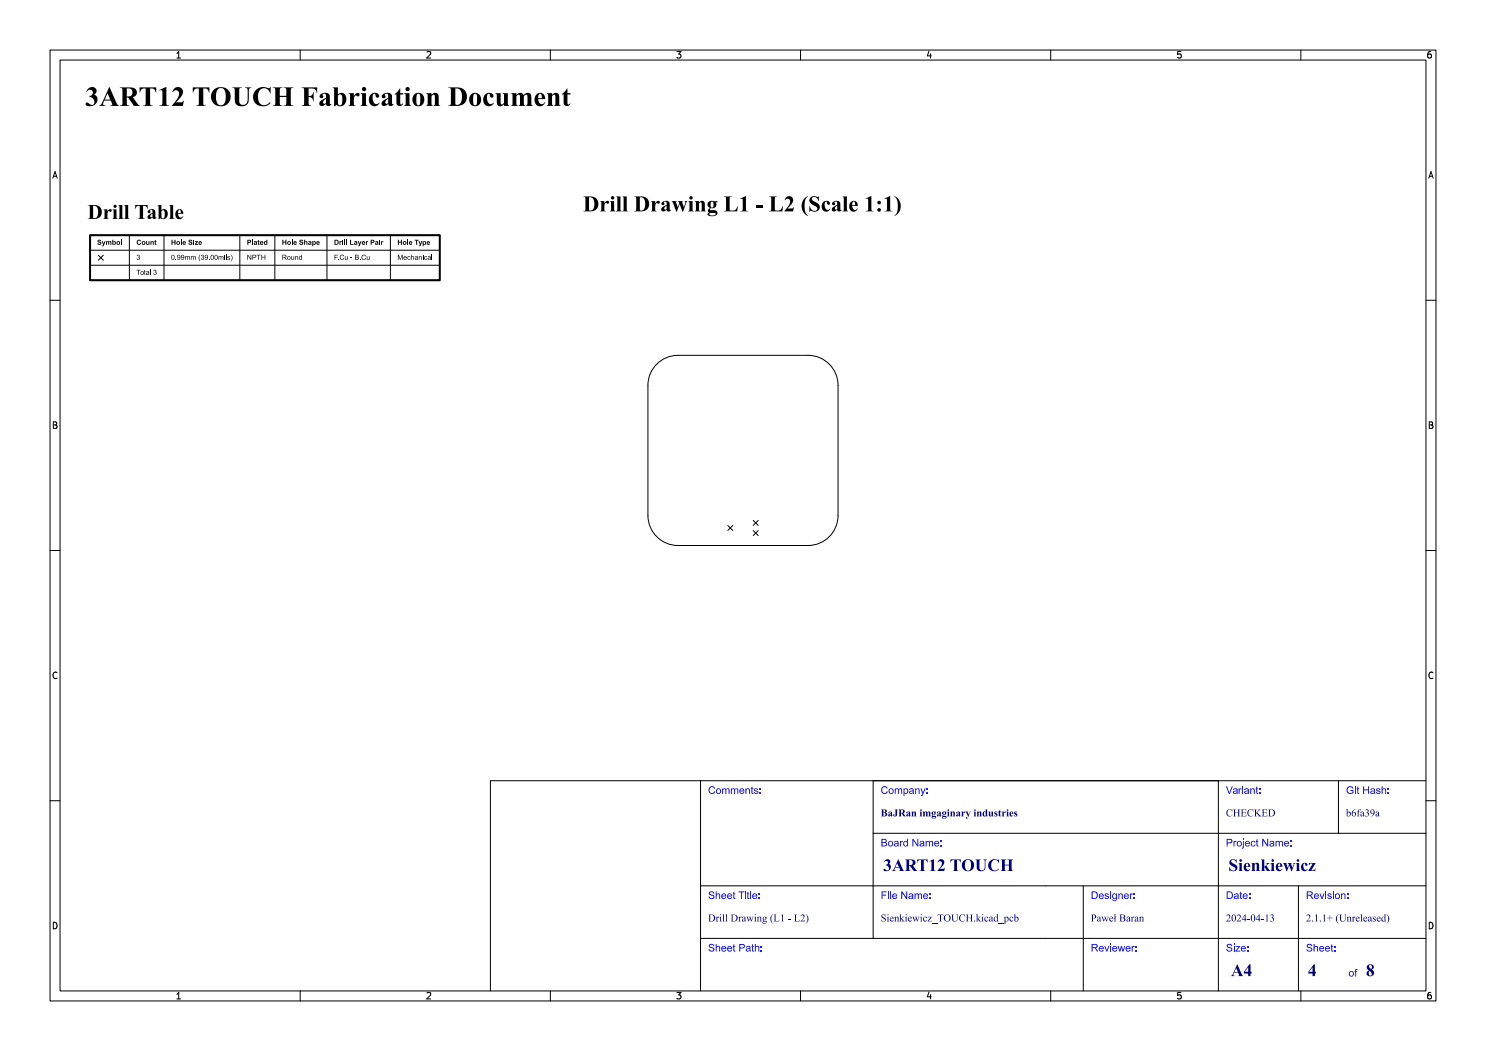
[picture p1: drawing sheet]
<svg xmlns="http://www.w3.org/2000/svg" width="297mm" height="210mm" viewBox="0 0 297 210" stroke-linecap="round" stroke-linejoin="round" font-family="sans-serif">
<defs><g id="words">
<text font-size="5.3" fill="#fff" x="17" y="21.5">3ART12 TOUCH Fabrication Document</text>
<text font-size="4.3" fill="#fff" x="105.6" y="42.5">Drill Drawing L1 - L2 (Scale 1:1)</text>
<g font-size="3.3" fill="#fff">
<text x="176.5" y="174.3">3ART12 TOUCH</text>
<text x="245.5" y="174.3">Sienkiewicz</text>
<text x="246" y="195.3">A4</text>
<text x="261.4" y="195.3">4</text>
<text x="273" y="195.3">8</text>
</g>
<g font-size="2" fill="#fff">
<text x="141.5" y="158.8">Comments:</text>
<text x="176" y="158.8">Company:</text>
<text x="245" y="158.8">Variant:</text>
<text x="269" y="158.8">Git Hash:</text>
<text x="176" y="163.3">BaJRan imgaginary industries</text>
<text x="245" y="163.3">CHECKED</text>
<text x="269" y="163.3">b6fa39a</text>
<text x="176" y="169.3">Board Name:</text>
<text x="245" y="169.3">Project Name:</text>
<text x="141.5" y="179.8">Sheet Title:</text>
<text x="176" y="179.8">File Name:</text>
<text x="218" y="179.8">Designer:</text>
<text x="245" y="179.8">Date:</text>
<text x="261" y="179.8">Revision:</text>
<text x="141.5" y="184.3">Drill Drawing (L1 - L2)</text>
<text x="176" y="184.3">Sienkiewicz_TOUCH.kicad_pcb</text>
<text x="218" y="184.3">Paweł Baran</text>
<text x="245" y="184.3">2024-04-13</text>
<text x="261" y="184.3">2.1.1+ (Unreleased)</text>
<text x="141.5" y="190.3">Sheet Path:</text>
<text x="218" y="190.3">Reviewer:</text>
<text x="245" y="190.3">Size:</text>
<text x="261" y="190.3">Sheet:</text>
<text x="269.5" y="195.3">of</text>
</g>
<g font-size="1.7" fill="#fff">
<text x="35" y="11.6">1</text>
<text x="85" y="11.6">2</text>
<text x="135" y="11.6">3</text>
<text x="185" y="11.6">4</text>
<text x="235" y="11.6">5</text>
<text x="285" y="11.6">6</text>
<text x="10.5" y="35.6">A</text>
<text x="285.5" y="35.6">A</text>
<text x="10.5" y="85.6">B</text>
<text x="285.5" y="85.6">B</text>
<text x="10.5" y="135.6">C</text>
<text x="285.5" y="135.6">C</text>
<text x="10.5" y="185.6">D</text>
<text x="285.5" y="185.6">D</text>
<text x="35" y="199.7">1</text>
<text x="85" y="199.7">2</text>
<text x="135" y="199.7">3</text>
<text x="185" y="199.7">4</text>
<text x="235" y="199.7">5</text>
<text x="285" y="199.7">6</text>
</g>
</g></defs>
<path d="M18 47h69.9v9h-69.9z" fill="none" stroke="#000" stroke-width=".4"/>
<g fill="none" stroke="#000" stroke-width=".2">
<path d="M10 10h277v190h-277zM12 12h273v186h-273zM35.3 11.6h.8M35.3 10.7l.4-.4v1.3M60 10v2M85.3 10.4l.5-.1 .3 .4-.8 .9h.8M110 10v2M135.3 10.3h.8l-.4 .5 .3 .1v.6l-.2 .1-.5-.1M160 10v2M185.7 10.2l-.4 1h.9M186 10.7v.9M210 10v2"/>
<path d="M236 10.3h-.6l-.1 .6 .2-.1 .5 .1 .1 .1-.1 .5-.2 .1-.5-.1M260 10v2M286 10.3l-.4 .1-.2 .2-.1 .7 .3 .3 .4-.1 .1-.5-.1-.1-.4-.1-.3 .2M10.6 35.6l.4-1.3 .4 1.3M10.7 35.2h.6M285.6 35.6l.4-1.3 .4 1.3M285.7 35.2h.6M10 60h2M18 56h69.9M18 47h69.9M18 53h69.9M18 50h69.9"/>
<path d="M19.6 51l1 1M20.6 51l-1 1M25.9 47v9M32.8 47v9M47.9 47v9M54.9 47v9M65.4 47v9M78 47v9M285 60h2M131.3 72.8a6 6 0 0 1 4.2-1.8h26a6 6 0 0 1 6 6v26a6 6 0 0 1-6 6h-26a6 6 0 0 1-6-6v-26a6 6 0 0 1 1.8-4.2zM10.7 84.3h.4l.2 .2-.2 .4 .2 .1 .1 .3-.2 .3h-.5zM10.7 84.9h.4"/>
<path d="M285.7 84.3h.4l.2 .2-.2 .4 .2 .1 .1 .3-.2 .3h-.5zM285.7 84.9h.4M10 110h2M145.5 105l1 1M146.5 105l-1 1M150.5 106l1 1M150.5 104l1 1M151.5 106l-1 1M151.5 104l-1 1M285 110h2M11.4 134.4a.62 .62 0 0 0-.9 .5 .62 .62 0 0 0 .7 .7l.2-.1M286.4 134.4a.62 .62 0 0 0-.9 .5 .62 .62 0 0 0 .7 .7l.2-.1"/>
<path d="M10 160h2M285 160h2M10.7 184.3a.66 .66 0 0 1 .7 .6 .66 .66 0 0 1-.7 .7zM35.3 198.7l.4-.4v1.3M35.3 199.6h.8M60 198v2M85.3 198.4l.5-.1 .3 .4-.8 .9h.8M110 198v2M135.3 198.3h.8l-.4 .5 .3 .1v.6l-.2 .1-.5-.1M160 198v2M185.7 198.2l-.4 1h.9M186 198.7v.9"/>
<path d="M210 198v2M236 198.3h-.6l-.1 .6 .2-.1 .5 .1 .1 .1-.1 .5-.2 .1-.5-.1M260 198v2M285.7 184.3a.66 .66 0 0 1 .7 .6 .66 .66 0 0 1-.7 .7zM286 198.3l-.4 .1-.2 .2-.1 .8 .3 .2 .4-.1 .1-.5-.1-.1-.4-.1-.3 .2"/>
</g>
<g fill="#000">
<path d="M17.6 41h1.2a1.4 1.4 0 0 1 1.6 1.4 1.4 1.4 0 0 1-1.6 1.3h-1.2l.3-.1v-.3h.7v.1a.54 .54 0 0 0 .7 .2 .54 .54 0 0 0 .2-.6 1.32 1.32 0 0 0-.7-1.9h-.2v2.2h-.7v-2.1z" fill-rule="evenodd"/>
<path d="M19.6 48l.3-.1 .3 .2v.1h-.2l-.3-.1 .1 .2a.38 .38 0 0 1 .4 .3 .38 .38 0 0 1-.2 .4 .38 .38 0 0 1-.5-.3v-.1h.1a.19 .19 0 0 0 .2 .2 .19 .19 0 0 0 .2-.3l-.5-.2z" fill-rule="evenodd"/>
<path d="M20.3 48.2h.2l.2 .5 .2-.5h.2l-.5 1h-.2v-.1l.2-.2z" fill-rule="evenodd"/>
<path d="M21.2 48.2h1l.1 .7h-.2l-.1-.6-.2 .1v.5h-.2l-.1-.6-.1 .1v.5h-.2z" fill-rule="evenodd"/>
<path d="M20.7 41.8h.8v.5a.46 .46 0 0 1 .3-.5 .46 .46 0 0 1 .5 .2 .33 .33 0 0 1-.2 .3 .33 .33 0 0 1-.4-.1l-.2 .4v.7v.3l.2 .1h-1l.2-.4v-1.2z" fill-rule="evenodd"/>
<path d="M22.4 47.9h.2v.4a.33 .33 0 0 1 .5 0 .33 .33 0 0 1 0 .5 .33 .33 0 0 1-.5 0l-.2 .1v-.4h.2l.1 .2a.18 .18 0 0 0 .3 0 .18 .18 0 0 0-.1-.3 .18 .18 0 0 0-.3 .1h-.2z" fill-rule="evenodd"/>
<path d="M22.5 41.8h.8v1.7l.2 .2h-1l.2-.4v-1.3z" fill-rule="evenodd"/>
<path d="M23.4 48.3a.38 .38 0 0 1 .6 .1 .38 .38 0 0 1-.3 .5 .38 .38 0 0 1-.4-.3h.2a.19 .19 0 0 0 .2 .1 .19 .19 0 0 0 .1-.3 .19 .19 0 0 0-.3 .1l-.2 .1z" fill-rule="evenodd"/>
<path d="M24.2 47.9h.2v1h-.2z" fill-rule="evenodd"/>
<path d="M23.6 41h.9v2.5l.2 .2h-1.1l.3-.4v-2.1z" fill-rule="evenodd"/>
<path d="M24.8 41h.8v2.5l.3 .2h-1.1l.2-.4v-2.1z" fill-rule="evenodd"/>
<path d="M27.4 51a.27 .27 0 0 1 .4 0 .27 .27 0 0 1 0 .4 .31 .31 0 0 1 0 .5 .31 .31 0 0 1-.5-.3h.1a.2 .2 0 0 0 .3 .2 .2 .2 0 0 0 .1-.2 .2 .2 0 0 0-.2-.2v-.1a.17 .17 0 0 0 .2-.1 .17 .17 0 0 0-.2-.2 .17 .17 0 0 0-.2 .2h-.1z" fill-rule="evenodd"/>
<path d="M27.3 53.9h.8v.1h-.4v.9h-.1v-.9h-.3z" fill-rule="evenodd"/>
<path d="M27.4 48l.6-.1 .2 .3h-.2a.27 .27 0 0 0-.4 0 .27 .27 0 0 0 0 .4 .27 .27 0 0 0 .4 0h.2a.49 .49 0 0 1-.8 .2 .49 .49 0 0 1 0-.8z" fill-rule="evenodd"/>
<path d="M28.2 54.3a.36 .36 0 0 1 .5 0 .36 .36 0 0 1-.2 .6 .36 .36 0 0 1-.4-.3h.1a.22 .22 0 0 0 .3 .1 .22 .22 0 0 0 .1-.3 .22 .22 0 0 0-.4 .1l-.1 .1z" fill-rule="evenodd"/>
<path d="M28.4 48.3a.38 .38 0 0 1 .6 .1 .38 .38 0 0 1-.2 .5 .38 .38 0 0 1-.5-.3h.2a.19 .19 0 0 0 .3 .1 .19 .19 0 0 0 0-.3 .19 .19 0 0 0-.3 .1l-.2 .1z" fill-rule="evenodd"/>
<path d="M28.8 54l.2-.1v.3h.1l-.1 .5 .1 .2-.2-.1z" fill-rule="evenodd"/>
<path d="M27 41h2.5v.7a.76 .76 0 0 0-.9-.6v2.4l.4 .2h-1.5l.4-.2v-2.4a.75 .75 0 0 0-.9 .6z" fill-rule="evenodd"/>
<path d="M29.3 54.2h.5v.7h-.5l-.1-.2a.27 .27 0 0 0 .3 .1 .27 .27 0 0 0 .2-.2l-.5 .1 .1-.2h.4l-.1-.2-.4 .1z" fill-rule="evenodd"/>
<path d="M29.2 48.2h.2l.1 .6 .2-.1v-.5h.2v.7l-.6-.1z" fill-rule="evenodd"/>
<path d="M30 53.9h.1v1h-.1z" fill-rule="evenodd"/>
<path d="M29.6 42.1a.79 .79 0 0 1 .9-.3 .79 .79 0 0 1 .6 .7v.9h.1a.39 .39 0 0 1-.3 .4 .39 .39 0 0 1-.4-.3 .51 .51 0 0 1-.6 .3 .51 .51 0 0 1-.4-.5l.5-.1 .2 .2 .3-.1v-.6l-.5 .5h-.5l1-.7v-.4a.25 .25 0 0 0-.4-.2 .25 .25 0 0 0 0 .4 .3 .3 0 0 1-.5 .2 .3 .3 0 0 1 0-.4z" fill-rule="evenodd"/>
<path d="M30.8 54a.27 .27 0 0 1 .4 0 .27 .27 0 0 1-.1 .4 .31 .31 0 0 1 0 .5 .31 .31 0 0 1-.4-.3h.1a.2 .2 0 0 0 .2 .2 .2 .2 0 0 0 .2-.2 .2 .2 0 0 0-.3-.2v-.1a.17 .17 0 0 0 .2-.1 .17 .17 0 0 0-.1-.2 .17 .17 0 0 0-.2 .2h-.1z" fill-rule="evenodd"/>
<path d="M30.1 48.2l.6 .1v.6h-.2l-.1-.6-.1 .1v.5h-.2z" fill-rule="evenodd"/>
<path d="M30.9 48l.2-.1v.3h.2l-.2 .4 .2 .3-.3-.1z" fill-rule="evenodd"/>
<path d="M31.5 41h.8v1a.78 .78 0 0 1 1-.1 .78 .78 0 0 1 .2 1 .88 .88 0 0 1-.5 .8 .88 .88 0 0 1-.9-.1l-.4 .2v-1.6h.6a1.58 1.58 0 0 0 .1 1.4h.3a1.43 1.43 0 0 0 0-1.6l-.4 .2h-.6v-1z" fill-rule="evenodd"/>
<path d="M34.3 47.9h.2v.4h.4v-.4h.2v1h-.2v-.4h-.4v.4h-.2z" fill-rule="evenodd"/>
<path d="M33.8 41h.8v2.5l.2 .2h-1l.2-.4v-2.1z" fill-rule="evenodd"/>
<path d="M34.4 51v-.1a.49 .49 0 0 1 .5 .5 .49 .49 0 0 1-.5 .5l-.1-.3-.1-.2h.2a.25 .25 0 0 0 0 .4 .25 .25 0 0 0 .3 0 .25 .25 0 0 0 .1-.4 .25 .25 0 0 0-.1-.3 .25 .25 0 0 0-.3 0 .25 .25 0 0 0 0 .3l-.2-.1z" fill-rule="evenodd"/>
<path d="M35.1 51.8l.1 .1z" fill-rule="evenodd"/>
<path d="M35.4 48.3a.38 .38 0 0 1 .6 .1 .38 .38 0 0 1-.3 .5 .38 .38 0 0 1-.5-.3h.2a.19 .19 0 0 0 .3 .1 .19 .19 0 0 0 0-.3 .19 .19 0 0 0-.3 .1l-.2 .1z" fill-rule="evenodd"/>
<path d="M35.5 51a.46 .46 0 0 1 .6 .4 .46 .46 0 0 1-.6 .5l-.1-.2 .4 .1 .1-.4-.3 .2-.2-.3 .1-.1a.2 .2 0 0 0 .3 .2 .2 .2 0 0 0 .1-.3 .21 .21 0 0 0-.4 .1h-.1z" fill-rule="evenodd"/>
<path d="M35.3 42.1a.77 .77 0 0 1 .9-.2 .77 .77 0 0 1 .4 .8h-1a.54 .54 0 0 0 .3 .7 .54 .54 0 0 0 .7-.2 .82 .82 0 0 1-1.1 .5 .82 .82 0 0 1-.4-1.1h1l-.1-.6a.37 .37 0 0 0-.4 .1 .37 .37 0 0 0 0 .4h-.5z" fill-rule="evenodd"/>
<path d="M36.1 47.9h.2v1h-.2z" fill-rule="evenodd"/>
<path d="M36.3 51a.46 .46 0 0 1 .6 .4 .46 .46 0 0 1-.6 .5l-.1-.2 .3 .1 .2-.3-.3 .1-.2-.3 .1-.1a.2 .2 0 0 0 .3 .2 .2 .2 0 0 0 0-.3 .2 .2 0 0 0-.3 .1h-.1z" fill-rule="evenodd"/>
<path d="M36.6 48.3l.4-.1 .2 .4-.5 .1 .1 .1 .3-.1a.35 .35 0 0 1-.4 .2 .35 .35 0 0 1-.2-.4h.5l-.2-.2-.3 .2z" fill-rule="evenodd"/>
<path d="M37 51.2h.9l.1 .7h-.2v-.5l-.1-.1-.2 .1v.5h-.1v-.5l-.1-.1-.2 .1v.5h-.1z" fill-rule="evenodd"/>
<path d="M37.8 48l.3-.1 .3 .2v.1h-.2l-.3-.1 .1 .2a.38 .38 0 0 1 .4 .3 .38 .38 0 0 1-.3 .4 .38 .38 0 0 1-.4-.3l-.1-.1h.2a.19 .19 0 0 0 .2 .2 .19 .19 0 0 0 .2-.3l-.5-.2z" fill-rule="evenodd"/>
<path d="M38.2 51.2h.8l.1 .7h-.1v-.5l-.1-.1-.2 .1v.5h-.1l-.1-.6-.2 .1v.5h-.1z" fill-rule="evenodd"/>
<path d="M38.6 47.9h.2v.2h-.2z" fill-rule="evenodd"/>
<path d="M38.6 48.2h.2v.7h-.2z" fill-rule="evenodd"/>
<path d="M39 48.2h.6l-.4 .6 .4-.1v.2h-.7l.4-.6h-.3z" fill-rule="evenodd"/>
<path d="M39.9 50.9l-.1 .8 .2 .5-.3-.6z" fill-rule="evenodd"/>
<path d="M39.8 48.3l.4-.1 .1 .4-.4 .1 .1 .1 .3-.1a.35 .35 0 0 1-.4 .2 .35 .35 0 0 1-.2-.4h.4l-.1-.2-.3 .2z" fill-rule="evenodd"/>
<path d="M40.3 51a.27 .27 0 0 1 .4 0 .27 .27 0 0 1-.1 .4 .31 .31 0 0 1 0 .5 .31 .31 0 0 1-.5-.3h.2a.2 .2 0 0 0 .2 .2 .2 .2 0 0 0 .2-.2 .2 .2 0 0 0-.3-.2v-.1a.17 .17 0 0 0 .2-.1 .17 .17 0 0 0-.2-.2 .17 .17 0 0 0-.1 .2h-.1z" fill-rule="evenodd"/>
<path d="M41 51a.46 .46 0 0 1 .6 .4 .46 .46 0 0 1-.5 .5l-.2-.2 .4 .1 .2-.4-.4 .2-.2-.3 .1-.1a.2 .2 0 0 0 .3 .2 .2 .2 0 0 0 .1-.3 .2 .2 0 0 0-.3 .1h-.2z" fill-rule="evenodd"/>
<path d="M41.8 51.8l.1 .1z" fill-rule="evenodd"/>
<path d="M42.2 51l.1-.1a.49 .49 0 0 1 .5 .5 .49 .49 0 0 1-.5 .5l-.2-.3v-.2h.1a.25 .25 0 0 0 0 .4 .25 .25 0 0 0 .4 0 .25 .25 0 0 0 0-.4 .25 .25 0 0 0 0-.3 .25 .25 0 0 0-.4 0 .25 .25 0 0 0 0 .3h-.1z" fill-rule="evenodd"/>
<path d="M43 51l.1-.1a.49 .49 0 0 1 .4 .5 .49 .49 0 0 1-.4 .5l-.2-.4 .1-.1a.25 .25 0 0 0 0 .4 .25 .25 0 0 0 .4 0 .25 .25 0 0 0 0-.4 .25 .25 0 0 0 0-.3 .25 .25 0 0 0-.4 0 .25 .25 0 0 0 0 .3h-.1z" fill-rule="evenodd"/>
<path d="M43.7 51.2h.9l.1 .7h-.2v-.5l-.1-.1-.2 .1v.5h-.1v-.5l-.1-.1-.2 .1v.5h-.1z" fill-rule="evenodd"/>
<path d="M44.8 50.9l.2 .1z" fill-rule="evenodd"/>
<path d="M44.8 51.2h.2v.7h-.2z" fill-rule="evenodd"/>
<path d="M45.1 50.9h.2v1h-.2z" fill-rule="evenodd"/>
<path d="M45.5 51.3l.4-.1 .1 .2-.4-.1 .1 .2a.27 .27 0 0 1 .2 .3 .27 .27 0 0 1-.3 .2 .27 .27 0 0 1-.2-.3h.1a.16 .16 0 0 0 .2 .2 .16 .16 0 0 0 .1-.3l-.3-.1z" fill-rule="evenodd"/>
<path d="M46.2 50.9l.3 .5-.3 .8 .2-.8z" fill-rule="evenodd"/>
<path d="M49.4 50.9h.2l.5 .8v-.8h.1v1h-.1l-.5-.8v.8h-.2z" fill-rule="evenodd"/>
<path d="M49.4 47.9h.5a.35 .35 0 0 1 .3 .5 .35 .35 0 0 1-.6 .1v.4h-.2v-.5h.5l.1-.2-.4-.1v.3h-.2z" fill-rule="evenodd"/>
<path d="M50.4 47.9h.2v1h-.2z" fill-rule="evenodd"/>
<path d="M50.5 50.9h.3a.31 .31 0 0 1 .4 .3 .31 .31 0 0 1-.4 .3h-.2v.4h-.1v-.5h.5l.1-.2-.1-.2h-.4v.4h-.1z" fill-rule="evenodd"/>
<path d="M50.8 48.3l.5-.1 .1 .7h-.6l-.1-.2 .3 .1 .2-.2-.5 .1 .5-.3-.1-.1-.4 .1z" fill-rule="evenodd"/>
<path d="M51.3 50.9h.8v.1h-.3v.9h-.2v-.9h-.3z" fill-rule="evenodd"/>
<path d="M51.5 48l.2-.1v.3h.2l-.2 .4 .2 .3-.3-.1z" fill-rule="evenodd"/>
<path d="M52.2 50.9h.2v.4h.5v-.4h.1v1h-.1v-.5h-.5v.5h-.2z" fill-rule="evenodd"/>
<path d="M52 48.3l.5-.1 .1 .4-.5 .1 .2 .1 .3-.1a.35 .35 0 0 1-.4 .2 .35 .35 0 0 1-.3-.4h.5l-.1-.2-.4 .2z" fill-rule="evenodd"/>
<path d="M52.8 48.3h.5v-.4h.1v1l-.1-.1-.4 .1-.2-.4h.2v.2a.17 .17 0 0 0 .3 0 .17 .17 0 0 0 0-.3 .17 .17 0 0 0-.3 .1h-.2z" fill-rule="evenodd"/>
<path d="M56.4 47.9h.2v.4h.4v-.4h.2v1h-.2v-.4h-.4v.4h-.2z" fill-rule="evenodd"/>
<path d="M56.4 50.9h.5a.28 .28 0 0 1 .3 .2 .28 .28 0 0 1-.2 .4l.3 .4-.6-.4h-.1v.4h-.2v-.5l.6-.1 .1-.1-.1-.2h-.4v.4h-.2z" fill-rule="evenodd"/>
<path d="M57.5 51.3a.36 .36 0 0 1 .6 0 .36 .36 0 0 1-.2 .6 .36 .36 0 0 1-.5-.3h.1a.22 .22 0 0 0 .3 .1 .22 .22 0 0 0 .1-.3 .22 .22 0 0 0-.4 .1l-.1 .1z" fill-rule="evenodd"/>
<path d="M57.5 48.3a.38 .38 0 0 1 .6 .1 .38 .38 0 0 1-.2 .5 .38 .38 0 0 1-.5-.3h.2a.19 .19 0 0 0 .3 .1 .19 .19 0 0 0 0-.3 .19 .19 0 0 0-.3 .1l-.2 .1z" fill-rule="evenodd"/>
<path d="M58.3 47.9h.2v1h-.2z" fill-rule="evenodd"/>
<path d="M58.2 51.2h.1v.5l.2 .1 .2-.1v-.5h.1v.7l-.5-.1z" fill-rule="evenodd"/>
<path d="M59 51.2l.5 .1 .1 .6h-.1v-.5l-.2-.1-.2 .1v.5h-.1z" fill-rule="evenodd"/>
<path d="M58.7 48.3l.5-.1 .1 .4-.5 .1 .2 .1 .3-.1a.35 .35 0 0 1-.4 .2 .35 .35 0 0 1-.3-.4h.5l-.1-.2-.4 .2z" fill-rule="evenodd"/>
<path d="M59.9 48l.4-.1 .3 .2v.1h-.2l-.3-.1v.2a.38 .38 0 0 1 .5 .3 .38 .38 0 0 1-.3 .4 .38 .38 0 0 1-.5-.3v-.1h.2a.19 .19 0 0 0 .2 .2 .19 .19 0 0 0 .1-.3l-.4-.2z" fill-rule="evenodd"/>
<path d="M59.8 51.3h.4v-.4h.2v1h-.5l-.2-.3h.1a.24 .24 0 0 0 .4 .1 .24 .24 0 0 0 .1-.3 .24 .24 0 0 0-.4-.1l-.2 .3z" fill-rule="evenodd"/>
<path d="M60.8 47.9h.2v.4h.4v.6h-.1l-.2-.6-.1 .1v.5h-.2z" fill-rule="evenodd"/>
<path d="M61.7 48.3l.5-.1 .1 .7h-.6l-.1-.2 .3 .1 .1-.1v-.1l-.4 .1 .4-.3v-.1l-.4 .1z" fill-rule="evenodd"/>
<path d="M62.4 48.2l.2 .1a.33 .33 0 0 1 .4 0 .33 .33 0 0 1 0 .5 .33 .33 0 0 1-.4 0v.4h-.2v-.7l.2 .1a.16 .16 0 0 0 .3 .1 .16 .16 0 0 0-.1-.3 .16 .16 0 0 0-.2 .1h-.2z" fill-rule="evenodd"/>
<path d="M63.3 48.3l.5-.1 .1 .4-.5 .1 .2 .1 .3-.1a.35 .35 0 0 1-.5 .2 .35 .35 0 0 1-.2-.4h.5l-.1-.2-.4 .2z" fill-rule="evenodd"/>
<path d="M66.9 50.9h.6v.1h-.5v.3h.5v.2h-.5v.4h-.1z" fill-rule="evenodd"/>
<path d="M66.9 47.9h.3a.5 .5 0 0 1 .5 .5 .5 .5 0 0 1-.5 .5h-.3v-.2h.3a.34 .34 0 0 0 .3-.4 .34 .34 0 0 0-.4-.2v.6h-.2z" fill-rule="evenodd"/>
<path d="M67.7 51.8l.1 .1z" fill-rule="evenodd"/>
<path d="M67.9 48.2h.4l-.2 .2-.1 .5h-.1z" fill-rule="evenodd"/>
<path d="M68.4 47.9h.2v.2h-.2z" fill-rule="evenodd"/>
<path d="M68.4 48.2h.2v.7h-.2z" fill-rule="evenodd"/>
<path d="M68 51l.5-.1 .3 .3h-.2a.33 .33 0 0 0-.5 0 .33 .33 0 0 0 .1 .5 .33 .33 0 0 0 .5-.1h.1a.49 .49 0 0 1-.8 .2 .49 .49 0 0 1 0-.8z" fill-rule="evenodd"/>
<path d="M68.8 47.9h.2v1h-.2z" fill-rule="evenodd"/>
<path d="M69.2 47.9h.2v1h-.2z" fill-rule="evenodd"/>
<path d="M68.9 51.2h.2v.5l.1 .1 .2-.1v-.5h.1v.7l-.5-.1z" fill-rule="evenodd"/>
<path d="M70 47.9h.2v.8h.5v.2h-.7z" fill-rule="evenodd"/>
<path d="M70.1 51.5h.3v.1h-.3z" fill-rule="evenodd"/>
<path d="M70.8 48.3l.6-.1v.7h-.6v-.2l.3 .1 .1-.2-.4 .1 .4-.3-.1-.1-.3 .1z" fill-rule="evenodd"/>
<path d="M71 50.9l.6 .1v.8l-.6 .1v-.1h.4l.2-.2-.1-.1h-.4v.3h-.1v-.5h.4l.1-.1v-.2h-.4v.3h-.1z" fill-rule="evenodd"/>
<path d="M71.5 48.2h.2l.2 .5 .1-.5h.2l-.4 1h-.2l-.1-.1 .3-.2z" fill-rule="evenodd"/>
<path d="M71.9 51.8l.2 .1z" fill-rule="evenodd"/>
<path d="M72.4 48.3l.5-.1 .1 .4-.5 .1 .2 .1 .3-.1a.35 .35 0 0 1-.5 .2 .35 .35 0 0 1-.2-.4h.5l-.1-.2-.4 .2z" fill-rule="evenodd"/>
<path d="M72.4 51l.5-.1 .2 .2-.1 .1a.33 .33 0 0 0-.5 0 .33 .33 0 0 0 0 .5 .33 .33 0 0 0 .5-.1h.1a.49 .49 0 0 1-.7 .2 .49 .49 0 0 1 0-.8z" fill-rule="evenodd"/>
<path d="M73.1 48.2h.5l-.3 .2v.5h-.2z" fill-rule="evenodd"/>
<path d="M73.3 51.2h.1v.5l.2 .1 .1-.1 .1-.5h.1v.7l-.6-.1z" fill-rule="evenodd"/>
<path d="M74.1 47.9h.5a.35 .35 0 0 1 .2 .5 .35 .35 0 0 1-.5 .1v.4h-.2v-.5h.5v-.2l-.3-.1v.3h-.2z" fill-rule="evenodd"/>
<path d="M75 48.3l.6-.1v.7h-.6v-.2l.3 .1 .1-.1v-.1l-.4 .1 .4-.3-.1-.1-.3 .1z" fill-rule="evenodd"/>
<path d="M75.8 47.9h.2v.2h-.2z" fill-rule="evenodd"/>
<path d="M75.8 48.2h.2v.7h-.2z" fill-rule="evenodd"/>
<path d="M76.2 48.2h.4l-.2 .2v.5h-.2z" fill-rule="evenodd"/>
<path d="M79.5 47.9h.2v.4h.4v-.4h.2v1h-.2v-.4h-.4v.4h-.2z" fill-rule="evenodd"/>
<path d="M79.5 50.9h.2l.3 .9 .3-.9h.2v1h-.1v-.8l-.3 .8h-.2l-.2-.8v.8h-.2z" fill-rule="evenodd"/>
<path d="M80.6 48.3a.38 .38 0 0 1 .6 .1 .38 .38 0 0 1-.2 .5 .38 .38 0 0 1-.5-.3h.2a.19 .19 0 0 0 .3 .1 .19 .19 0 0 0 0-.3 .19 .19 0 0 0-.3 .1l-.2 .1z" fill-rule="evenodd"/>
<path d="M80.7 51.3l.4-.1 .2 .2v.2h-.5l.1 .2 .4-.1a.35 .35 0 0 1-.4 .2 .35 .35 0 0 1-.3-.4h.6l-.2-.2-.4 .2z" fill-rule="evenodd"/>
<path d="M81.4 47.9h.2v1h-.2z" fill-rule="evenodd"/>
<path d="M81.5 51.3l.4-.1 .1 .2h-.1a.21 .21 0 0 0-.3 0 .21 .21 0 0 0 0 .3 .21 .21 0 0 0 .3-.1l.2 .1a.36 .36 0 0 1-.6 .1 .36 .36 0 0 1 0-.5z" fill-rule="evenodd"/>
<path d="M81.8 48.3l.5-.1 .1 .4-.5 .1 .2 .1 .3-.1a.35 .35 0 0 1-.4 .2 .35 .35 0 0 1-.3-.4h.5l-.1-.2-.4 .2z" fill-rule="evenodd"/>
<path d="M82.2 50.9h.1v.4l.2-.1 .2 .1 .1 .6h-.2v-.5l-.1-.1-.2 .1v.5h-.1z" fill-rule="evenodd"/>
<path d="M82.9 47.9h.8v.2h-.3v.8h-.2v-.8h-.3z" fill-rule="evenodd"/>
<path d="M83 51.2h.5l.1 .7h-.6l-.1-.2a.27 .27 0 0 0 .3 .1 .27 .27 0 0 0 .2-.2l-.5 .1 .1-.2h.4l-.1-.2-.4 .1z" fill-rule="evenodd"/>
<path d="M83.7 48.2h.2l.1 .5 .2-.5h.2l-.5 1h-.2v-.1l.2-.2z" fill-rule="evenodd"/>
<path d="M83.7 51.2l.6 .1v.6h-.1v-.5l-.2-.1-.1 .1-.1 .5h-.1z" fill-rule="evenodd"/>
<path d="M84.5 50.9l.1 .1z" fill-rule="evenodd"/>
<path d="M84.5 51.2h.1v.7h-.1z" fill-rule="evenodd"/>
<path d="M84.5 48.2l.1 .1a.33 .33 0 0 1 .5 0 .33 .33 0 0 1 0 .5 .33 .33 0 0 1-.4 0v.4h-.2v-.7l.2 .1a.16 .16 0 0 0 .2 .1 .16 .16 0 0 0 0-.3 .16 .16 0 0 0-.2 .1h-.2z" fill-rule="evenodd"/>
<path d="M84.9 51.3l.4-.1 .1 .2h-.1a.21 .21 0 0 0-.3 0 .21 .21 0 0 0 0 .3 .21 .21 0 0 0 .3-.1l.1 .1a.36 .36 0 0 1-.6 .1 .36 .36 0 0 1 .1-.5z" fill-rule="evenodd"/>
<path d="M85.4 48.3l.4-.1 .2 .4-.5 .1 .1 .1 .3-.1a.35 .35 0 0 1-.4 .2 .35 .35 0 0 1-.2-.4h.5l-.2-.2-.3 .2z" fill-rule="evenodd"/>
<path d="M85.6 51.2h.4l.1 .7h-.5l-.1-.2a.27 .27 0 0 0 .3 .1 .27 .27 0 0 0 .2-.2l-.5 .1 .1-.2h.4l-.1-.2-.4 .1z" fill-rule="evenodd"/>
<path d="M86.3 50.9h.1v1h-.1z" fill-rule="evenodd"/>
<circle cx="23" cy="41.2" r=".32"/>
</g>
<path d="M262.6 192.7h.2v1.5h.2v.3h-.2v.5h-.5v-.5h-.8v-.3h.8v-.9l-.6 .9h-.2z" fill-rule="evenodd" fill="#00007f"/>
<g fill="#00f">
<path d="M261.3 188.7h.7l.2 .3-.1 .1a.32 .32 0 0 0-.4-.4 .32 .32 0 0 0-.2 .5h.2a.5 .5 0 0 1 .6 .6 .5 .5 0 0 1-.8 .3l-.4-.3v-.2h.2a.39 .39 0 0 0 .4 .4 .39 .39 0 0 0 .4-.4l-.8-.3-.1-.3z" fill-rule="evenodd"/>
<path d="M262.6 188.6h.1v.6l.4-.2 .3 .2v.9h-.1v-.7a.27 .27 0 0 0-.4-.2 .27 .27 0 0 0-.2 .3v.6h-.1z" fill-rule="evenodd"/>
<path d="M263.8 189.2l.1-.1a.51 .51 0 0 1 .5 0 .51 .51 0 0 1 .3 .5h-.9l.3 .4 .6-.2a.52 .52 0 0 1-.7 .3 .52 .52 0 0 1-.3-.6h.8l-.3-.3-.3 .3h-.2z" fill-rule="evenodd"/>
<path d="M265 189.2v-.1a.51 .51 0 0 1 .6 0 .51 .51 0 0 1 .2 .5h-.8l.3 .4 .5-.2a.52 .52 0 0 1-.6 .3 .52 .52 0 0 1-.4-.6h.8l-.3-.3-.3 .3h-.2z" fill-rule="evenodd"/>
<path d="M266.1 188.8l.2-.1v.3h.2v.2h-.2v.6l.2 .3a.27 .27 0 0 1-.3 0 .27 .27 0 0 1-.1-.3v-.6h-.2z" fill-rule="evenodd"/>
<path d="M266.7 189h.2v.2h-.2z" fill-rule="evenodd"/>
<path d="M266.7 189.9h.2v.2h-.2z" fill-rule="evenodd"/>
<path d="M269.8 194.1a.54 .54 0 0 1 .8 .2 .54 .54 0 0 1-.3 .7 .54 .54 0 0 1-.7-.4h.2a.37 .37 0 0 0 .5 .4 .37 .37 0 0 0 .1-.7l-.4-.1-.2 .4h-.2z" fill-rule="evenodd"/>
<path d="M270.9 193.7l.4-.1v.2l-.2 .1 .2 .3h-.3v.9h-.1v-.9h-.2z" fill-rule="evenodd"/>
</g>
<path d="M273.4 192.9a.66 .66 0 0 1 .8-.2 .66 .66 0 0 1 .3 .8l-.3 .2a.74 .74 0 0 1 .1 1.3 .74 .74 0 0 1-1.2-.5h.5a.36 .36 0 0 0 .2 .4 .36 .36 0 0 0 .4-.2 .36 .36 0 0 0-.2-.4l-.3-.3-.1 .5h-.5l.1-.3 .4-.3a.68 .68 0 0 1-.4-.8h.4l.2 .3 .3 .2a.4 .4 0 0 0 .1-.6 .4 .4 0 0 0-.5-.1l-.1 .2h-.4z" fill-rule="evenodd" fill="#00007f"/>
<g fill="#00f">
<path d="M245.3 188.7h.7l.2 .3-.1 .1a.32 .32 0 0 0-.4-.4 .32 .32 0 0 0-.2 .5h.2a.5 .5 0 0 1 .6 .6 .5 .5 0 0 1-.8 .3l-.4-.3v-.2h.2a.39 .39 0 0 0 .4 .4 .39 .39 0 0 0 .4-.4l-.8-.3-.1-.3z" fill-rule="evenodd"/>
<path d="M246.6 188.6h.1v.2h-.1z" fill-rule="evenodd"/>
<path d="M246.6 189h.1v1.1h-.1z" fill-rule="evenodd"/>
<path d="M247 189h.8l-.7 1h.8v.1h-1l.7-.9h-.6z" fill-rule="evenodd"/>
<path d="M248.1 189.2l.1-.1a.51 .51 0 0 1 .6 0 .51 .51 0 0 1 .2 .5h-.8l.2 .4 .6-.2a.52 .52 0 0 1-.7 .3 .52 .52 0 0 1-.3-.6h.8l-.3-.3-.3 .3h-.2z" fill-rule="evenodd"/>
<path d="M249.3 189h.2v.2h-.2z" fill-rule="evenodd"/>
<path d="M249.3 189.9h.2v.2h-.2z" fill-rule="evenodd"/>
</g>
<g fill="#00007f">
<path d="M247.3 192.7l1 2.1 .2 .2h-1.1l.3-.1-.2-.5h-.9l-.1 .5 .3 .1h-.8l.6-.7h.8l-.3-.8-.4 .8h-.1z" fill-rule="evenodd"/>
<path d="M249.7 192.7h.2v1.5h.2v.3h-.2v.5h-.4v-.5h-.9v-.3h.9v-.9l-.7 .9h-.2z" fill-rule="evenodd"/>
</g>
<path d="M285 177h-41.5v21M243.5 187.5h41.5M259.5 187.5v10.5" fill="none" stroke="#000" stroke-width=".2"/>
<g fill="#00f">
<path d="M261.2 178.1h.6a.42 .42 0 0 1 .6 .4 .42 .42 0 0 1-.4 .4l.5 .7h-.2a.74 .74 0 0 0-.9-.6v.6h-.2v-.8l.9-.1a.25 .25 0 0 0 0-.3 .25 .25 0 0 0-.2-.1h-.5v.5h-.2z" fill-rule="evenodd"/>
<path d="M262.7 178.7a.51 .51 0 0 1 .7-.1 .51 .51 0 0 1 .2 .5h-.8l.2 .4 .6-.2a.52 .52 0 0 1-.7 .3 .52 .52 0 0 1-.3-.6h.8l-.3-.3-.3 .3h-.2z" fill-rule="evenodd"/>
<path d="M263.7 178.5h.2l.3 .9 .3-.9h.2l-.4 1.1h-.2z" fill-rule="evenodd"/>
<path d="M264.9 178.1h.2v.2h-.2z" fill-rule="evenodd"/>
<path d="M264.9 178.5h.2v1.1h-.2z" fill-rule="evenodd"/>
<path d="M265.4 178.6h.5l.2 .2h-.1a.21 .21 0 0 0-.3-.2 .21 .21 0 0 0-.1 .3 .43 .43 0 0 1 .4 .1 .43 .43 0 0 1 .2 .4l-.3 .2h-.4l-.2-.3h.2a.24 .24 0 0 0 .2 .3 .24 .24 0 0 0 .2-.4 .43 .43 0 0 1-.6-.5z" fill-rule="evenodd"/>
<path d="M266.4 178.1h.2v.2h-.2z" fill-rule="evenodd"/>
<path d="M266.4 178.5h.2v1.1h-.2z" fill-rule="evenodd"/>
<path d="M267 178.6a.55 .55 0 0 1 .8 .2 .55 .55 0 0 1-.3 .8 .55 .55 0 0 1-.7-.5h.2a.37 .37 0 0 0 .5 .4 .37 .37 0 0 0 .1-.7l-.4-.1-.2 .4h-.2z" fill-rule="evenodd"/>
<path d="M268 178.5h.2v.2l.3-.2a.35 .35 0 0 1 .4 .5v.6h-.2v-.6a.27 .27 0 0 0-.3-.3 .27 .27 0 0 0-.2 .3v.6h-.2z" fill-rule="evenodd"/>
<path d="M269.2 178.5h.3v.2h-.3z" fill-rule="evenodd"/>
<path d="M269.2 179.4h.3v.2h-.3z" fill-rule="evenodd"/>
</g>
<g fill="#00007f">
<path d="M261.2 182.8a.42 .42 0 0 1 .7 .1 .42 .42 0 0 1-.2 .6l-.4 .5 .7-.1-.1 .2h-.8a.88 .88 0 0 0 .5-1.1l-.2-.1-.3 .2z" fill-rule="evenodd"/>
<path d="M262.8 182.9l.4-.2v1.3l.2 .1h-.5l.1-.1v-.9v-.2z" fill-rule="evenodd"/>
<path d="M264.4 182.9l.4-.2v1.3l.2 .1h-.6l.2-.1v-.9v-.2z" fill-rule="evenodd"/>
<path d="M265.2 183.4h.6v-.5v.5l.6 .1h-.6v.5v-.5z" fill-rule="evenodd"/>
<path d="M267.3 182.8l.3-.1a1.42 1.42 0 0 0 0 1.9l-.5-.6a1.13 1.13 0 0 1 .2-1.2z" fill-rule="evenodd"/>
<path d="M267.6 182.7h.6l-.2 .2v.7a.41 .41 0 0 0 .5 .5 .41 .41 0 0 0 .3-.6v-.7l-.2-.1h.5l-.2 .2v.7a.55 .55 0 0 1-.5 .6 .55 .55 0 0 1-.6-.7v-.7z" fill-rule="evenodd"/>
<path d="M269.1 183.3l.4-.1v.2a.29 .29 0 0 1 .3-.2 .29 .29 0 0 1 .2 .3v.5l.2 .1h-.5l.2-.2-.1-.5-.1-.1-.2 .1v.6l.1 .1h-.4l.1-.1v-.4v-.3z" fill-rule="evenodd"/>
<path d="M270.2 183.3l.3-.1v.2l.2-.2h.2l-.4 .3v.5l.2 .1h-.5l.1-.1 .1-.6z" fill-rule="evenodd"/>
<path d="M271.1 183.3l.4-.1 .2 .2 .1 .1h-.7l.2 .4 .3 .1 .1-.2a.41 .41 0 0 1-.5 .3 .41 .41 0 0 1-.2-.6h.5l-.2-.3-.3 .3z" fill-rule="evenodd"/>
<path d="M271.9 182.8l.3-.1v1.3l.2 .1h-.5l.1-.1v-.9z" fill-rule="evenodd"/>
<path d="M272.6 183.3l.4-.1 .2 .2 .1 .1h-.7l.2 .4 .3 .1 .1-.2a.41 .41 0 0 1-.5 .3 .41 .41 0 0 1-.2-.6h.6l-.2-.3-.4 .3z" fill-rule="evenodd"/>
<path d="M273.5 183.2l.6 .1v.7l.2-.1-.2 .2-.7-.1v-.1l.3 .1 .2-.1v-.3l-.5 .3 .5-.4-.1-.3-.3 .3z" fill-rule="evenodd"/>
<path d="M274.4 183.2h.5v.3l-.1-.2h-.3l.1 .2a.34 .34 0 0 1 .4 .5 .34 .34 0 0 1-.6 .1v-.3l.2 .3 .3-.1-.5-.5z" fill-rule="evenodd"/>
<path d="M275.3 183.3l.4-.1 .2 .2v.1h-.6l.2 .4 .3 .1 .1-.2a.41 .41 0 0 1-.5 .3 .41 .41 0 0 1-.2-.6h.5l-.2-.3-.3 .3z" fill-rule="evenodd"/>
<path d="M276.6 182.8l.3-.1v1.3h.2l-.6 .2-.4-.2v-.4h.2l.2 .4h.2l-.1-.7h-.2l-.1 .3h-.2v-.1a.4 .4 0 0 1 .6-.3v-.4z" fill-rule="evenodd"/>
<path d="M277.1 182.7a1.08 1.08 0 0 1 0 1.9 1.42 1.42 0 0 0 0-1.9z" fill-rule="evenodd"/>
<circle cx="262.3" cy="184" r=".11"/>
<circle cx="263.9" cy="184" r=".11"/>
</g>
<path d="M259.5 177v10.5" fill="none" stroke="#000" stroke-width=".2"/>
<g fill="#00f">
<path d="M245.2 178.1h.5a.75 .75 0 0 1 .7 .8 .75 .75 0 0 1-.7 .7h-.5v-.1h.5a.58 .58 0 0 0 .5-.6 .58 .58 0 0 0-.5-.6h-.3v1.2h-.2z" fill-rule="evenodd"/>
<path d="M246.7 178.7l.2-.1a.47 .47 0 0 1 .6 0 .47 .47 0 0 1 0 .6l.1 .4-.2-.1-.5 .1-.3-.1v-.2l.6 .2 .2-.4-.8 .2a.57 .57 0 0 1 .8-.4l-.2-.2-.6 .1z" fill-rule="evenodd"/>
<path d="M247.9 178.3l.2-.1v.3h.1v.2h-.1v.6l.2 .3a.27 .27 0 0 1-.3 0 .27 .27 0 0 1-.1-.3v-.6h-.2z" fill-rule="evenodd"/>
<path d="M248.5 178.7a.51 .51 0 0 1 .6-.1 .51 .51 0 0 1 .3 .5h-.9l.3 .4 .6-.2a.52 .52 0 0 1-.7 .3 .52 .52 0 0 1-.3-.6h.8l-.3-.3-.3 .3h-.2z" fill-rule="evenodd"/>
<path d="M249.6 178.5h.2v.2h-.2z" fill-rule="evenodd"/>
<path d="M249.6 179.4h.2v.2h-.2z" fill-rule="evenodd"/>
</g>
<path d="M285 166.5h-41.5v10.5" fill="none" stroke="#000" stroke-width=".2"/>
<g fill="#00f">
<path d="M245.2 167.6h.5a.46 .46 0 0 1 .6 .5 .46 .46 0 0 1-.5 .4h-.4v.6h-.2v-.8h.7l.2-.2-.2-.3h-.5v.5h-.2z" fill-rule="evenodd"/>
<path d="M246.5 168h.2v.2l.4-.2v.2a.24 .24 0 0 0-.3 .1 .24 .24 0 0 0-.1 .3v.5h-.2z" fill-rule="evenodd"/>
<path d="M247.3 168.1a.54 .54 0 0 1 .9 .2 .54 .54 0 0 1-.3 .7 .54 .54 0 0 1-.7-.4h.2a.37 .37 0 0 0 .5 .4 .37 .37 0 0 0 .1-.7l-.4-.1-.2 .4h-.2z" fill-rule="evenodd"/>
<path d="M248.4 167.6h.2v.2h-.2z" fill-rule="evenodd"/>
<path d="M248.4 168h.2v1.2a.3 .3 0 0 1-.1 .3 .3 .3 0 0 1-.3 0l.2-.2z" fill-rule="evenodd"/>
<path d="M249 168.2v-.1a.51 .51 0 0 1 .6 0 .51 .51 0 0 1 .2 .5h-.8l.3 .4 .5-.2a.52 .52 0 0 1-.6 .3 .52 .52 0 0 1-.4-.6h.8l-.3-.3-.3 .3h-.2z" fill-rule="evenodd"/>
<path d="M250.2 168.1h.5l.2 .3h-.2a.34 .34 0 0 0-.5-.1 .34 .34 0 0 0 0 .5l.3 .2 .3-.3 .1 .1a.53 .53 0 0 1-.8 .2 .53 .53 0 0 1 0-.8z" fill-rule="evenodd"/>
<path d="M251.1 167.8l.2-.1v.3h.2v.2h-.2v.6l.2 .3a.27 .27 0 0 1-.3 0 .27 .27 0 0 1-.1-.3v-.6h-.1z" fill-rule="evenodd"/>
<path d="M252.3 167.6h.2l.8 1.2v-1.2h.2v1.5h-.2l-.8-1.2v1.2h-.2z" fill-rule="evenodd"/>
<path d="M253.9 168.1h.1a.47 .47 0 0 1 .6 0 .47 .47 0 0 1 .1 .6v.4l-.2-.1-.5 .1-.3-.1v-.2l.6 .2 .2-.4-.8 .2a.57 .57 0 0 1 .8-.4l-.2-.2-.6 .1z" fill-rule="evenodd"/>
<path d="M254.9 168h.2v.2l.4-.2 .2 .2 .3-.2 .3 .1 .1 1h-.2v-.9a.26 .26 0 0 0-.3 0 .26 .26 0 0 0-.1 .3v.6h-.2v-.8l-.3-.1-.2 .9h-.2z" fill-rule="evenodd"/>
<path d="M256.8 168.2v-.1a.51 .51 0 0 1 .6 0 .51 .51 0 0 1 .2 .5h-.8l.3 .4 .5-.2a.52 .52 0 0 1-.6 .3 .52 .52 0 0 1-.4-.6h.8l-.3-.3-.3 .3h-.2z" fill-rule="evenodd"/>
<path d="M257.9 168h.2v.2h-.2z" fill-rule="evenodd"/>
<path d="M257.9 168.9h.2v.2h-.2z" fill-rule="evenodd"/>
</g>
<g fill="#00007f">
<path d="M245.2 182.8a.42 .42 0 0 1 .6 .1 .42 .42 0 0 1-.1 .6l-.4 .5 .7-.1-.1 .2h-.8a.87 .87 0 0 0 .5-1.1l-.2-.1-.3 .2z" fill-rule="evenodd"/>
<path d="M246.3 182.8l.2-.1a.7 .7 0 0 1 .5 .7 .7 .7 0 0 1-.6 .7l-.3-.5 .2-.1a.36 .36 0 0 0 0 .4 .36 .36 0 0 0 .4 .1l.1-.8-.2-.4a.42 .42 0 0 0-.3 .7l-.2-.1z" fill-rule="evenodd"/>
<path d="M247.3 182.8a.42 .42 0 0 1 .6 .1 .42 .42 0 0 1-.1 .6l-.4 .5 .7-.1-.1 .2h-.8a.87 .87 0 0 0 .5-1.1l-.2-.1-.3 .2z" fill-rule="evenodd"/>
<path d="M248.8 182.7h.2v.9h.1v.2h-.1v.3h-.2v-.3h-.6v-.2h.6v-.7l-.6 .7z" fill-rule="evenodd"/>
<path d="M249.3 183.6h.5v.1h-.5z" fill-rule="evenodd"/>
<path d="M250.2 182.8l.1-.1a.7 .7 0 0 1 .6 .7 .7 .7 0 0 1-.6 .7l-.3-.5 .2-.1a.36 .36 0 0 0 0 .4 .36 .36 0 0 0 .3 .1l.2-.6-.2-.6a.34 .34 0 0 0-.3 .5v.2h-.2z" fill-rule="evenodd"/>
<path d="M251.6 182.7h.1v.9h.2v.2h-.2v.3h-.1v-.3h-.6v-.2h.6v-.7l-.6 .7z" fill-rule="evenodd"/>
<path d="M252.1 183.6h.5v.1h-.5z" fill-rule="evenodd"/>
<path d="M253 182.9l.3-.2v1.3l.2 .1h-.5l.2-.1v-1z" fill-rule="evenodd"/>
<path d="M254 182.8h.4a.31 .31 0 0 1 0 .5 .44 .44 0 0 1 .1 .7 .44 .44 0 0 1-.6 0 .34 .34 0 0 0 .6-.1 .34 .34 0 0 0-.4-.5 .28 .28 0 0 0 .3-.2 .28 .28 0 0 0-.1-.3 .28 .28 0 0 0-.4 .1z" fill-rule="evenodd"/>
</g>
<g fill="#00f">
<path d="M218.2 188.6h.6a.42 .42 0 0 1 .6 .4 .42 .42 0 0 1-.4 .4l.5 .7h-.2l-.4-.6h-.3h-.2v.6h-.2v-.8l.9-.1a.25 .25 0 0 0 0-.3 .25 .25 0 0 0-.2-.1h-.5v.5h-.2z" fill-rule="evenodd"/>
<path d="M219.7 189.2l.1-.1a.51 .51 0 0 1 .6 0 .51 .51 0 0 1 .2 .5h-.8l.2 .4 .6-.2a.52 .52 0 0 1-.7 .3 .52 .52 0 0 1-.3-.6h.8l-.3-.3-.3 .3h-.2z" fill-rule="evenodd"/>
<path d="M220.7 189h.2l.3 .9 .3-.9h.2l-.4 1.1h-.2z" fill-rule="evenodd"/>
<path d="M221.9 188.6h.2v.2h-.2z" fill-rule="evenodd"/>
<path d="M221.9 189h.2v1.1h-.2z" fill-rule="evenodd"/>
<path d="M222.4 189.2l.1-.1a.51 .51 0 0 1 .6 0 .51 .51 0 0 1 .2 .5h-.8l.2 .4 .6-.2a.52 .52 0 0 1-.7 .3 .52 .52 0 0 1-.3-.6h.8l-.3-.3-.3 .3h-.2z" fill-rule="evenodd"/>
<path d="M223.4 189h.2l.2 .9 .2-.9h.2l.2 .9 .3-.9h.2l-.4 1.1h-.2l-.2-.8-.2 .8h-.2z" fill-rule="evenodd"/>
<path d="M225.1 189.2l.1-.1a.51 .51 0 0 1 .6 0 .51 .51 0 0 1 .2 .5h-.8l.2 .4 .6-.2a.52 .52 0 0 1-.7 .3 .52 .52 0 0 1-.3-.6h.8l-.3-.3-.3 .3h-.2z" fill-rule="evenodd"/>
<path d="M226.2 189h.2v.2l.3-.2v.2a.24 .24 0 0 0-.3 .1 .24 .24 0 0 0 0 .3v.5h-.2z" fill-rule="evenodd"/>
<path d="M226.9 189h.3v.2h-.3z" fill-rule="evenodd"/>
<path d="M226.9 189.9h.3v.2h-.3z" fill-rule="evenodd"/>
</g>
<path d="M209 187.5h34.5M216.5 187.5v10.5" fill="none" stroke="#000" stroke-width=".2"/>
<g fill="#00f">
<path d="M218.2 178.1h.5a.75 .75 0 0 1 .7 .8 .75 .75 0 0 1-.7 .7h-.5v-.1h.5a.58 .58 0 0 0 .5-.6 .58 .58 0 0 0-.5-.6h-.3v1.2h-.2z" fill-rule="evenodd"/>
<path d="M219.7 178.7a.51 .51 0 0 1 .7-.1 .51 .51 0 0 1 .2 .5h-.8l.2 .4 .6-.2a.52 .52 0 0 1-.7 .3 .52 .52 0 0 1-.3-.6h.8l-.3-.3-.3 .3h-.2z" fill-rule="evenodd"/>
<path d="M220.9 178.6h.5l.2 .2h-.2a.21 .21 0 0 0-.2-.2 .21 .21 0 0 0-.1 .3 .43 .43 0 0 1 .4 .1 .43 .43 0 0 1 .1 .4l-.2 .2h-.4l-.2-.3h.1a.24 .24 0 0 0 .3 .3 .24 .24 0 0 0 .2-.4 .43 .43 0 0 1-.6-.5z" fill-rule="evenodd"/>
<path d="M221.9 178.1h.2v.2h-.2z" fill-rule="evenodd"/>
<path d="M221.9 178.5h.2v1.1h-.2z" fill-rule="evenodd"/>
<path d="M222.4 178.6l.3-.1 .4 .2v-.2h.1v1a.48 .48 0 0 1-.3 .6 .48 .48 0 0 1-.6-.4l.5 .2 .2-.1v-.2a.47 .47 0 0 1-.5-.1 .47 .47 0 0 1-.2-.4h.2a.34 .34 0 0 0 .4 .4 .34 .34 0 0 0 .1-.6 .3 .3 0 0 0-.3-.2 .3 .3 0 0 0-.2 .4h-.2z" fill-rule="evenodd"/>
<path d="M223.5 178.5h.2v.2l.3-.2 .3 .1 .1 1h-.2v-.6a.27 .27 0 0 0-.3-.3 .27 .27 0 0 0-.2 .3v.6h-.2z" fill-rule="evenodd"/>
<path d="M224.8 178.7a.51 .51 0 0 1 .6-.1 .51 .51 0 0 1 .2 .5h-.8l.3 .4 .5-.2a.52 .52 0 0 1-.6 .3 .52 .52 0 0 1-.4-.6h.8l-.3-.3-.3 .3h-.2z" fill-rule="evenodd"/>
<path d="M225.8 178.5h.2v.2l.4-.2v.2a.25 .25 0 0 0-.3 .1 .25 .25 0 0 0-.1 .3v.5h-.2z" fill-rule="evenodd"/>
<path d="M226.6 178.5h.2v.2h-.2z" fill-rule="evenodd"/>
<path d="M226.6 179.4h.2v.2h-.2z" fill-rule="evenodd"/>
</g>
<path d="M209 177h34.5M216.5 177v10.5" fill="none" stroke="#000" stroke-width=".2"/>
<g fill="#00007f">
<path d="M218 182.7h.6a.42 .42 0 0 1 .5 .5 .42 .42 0 0 1-.7 .3l.1 .5 .1 .1h-.6l.2-.1v-1.2h.2v.6a.31 .31 0 0 0 .5-.3 .31 .31 0 0 0-.5-.3z" fill-rule="evenodd"/>
<path d="M219.4 183.2l.5 .1 .1 .7 .1-.1-.1 .2-.7-.1v-.1l.3 .1 .2-.1v-.3l-.5 .3 .5-.4-.2-.3-.3 .3z" fill-rule="evenodd"/>
<path d="M220.1 183.2h.4l-.1 .1 .2 .6 .2-.4-.2-.3h.5l-.1 .1 .2 .6 .2-.6-.1-.1h.3l-.4 1-.3-.6-.3 .6z" fill-rule="evenodd"/>
<path d="M221.8 183.3l.4-.1 .3 .2v.1h-.6l.1 .4 .3 .1 .2-.2a.41 .41 0 0 1-.6 .3 .41 .41 0 0 1-.2-.6h.6l-.2-.3-.4 .3z" fill-rule="evenodd"/>
<path d="M222.6 182.8l.3-.1v.6l.2-.2-.2 .3 .1 .6 .1 .1h-.5l.2-.2v-.4l-.2 .2 .2-.3v-.5z" fill-rule="evenodd"/>
<path d="M223.7 182.7h.6a.38 .38 0 0 1 .5 .2 .38 .38 0 0 1-.2 .5 .39 .39 0 0 1 .3 .5 .39 .39 0 0 1-.5 .2h-.7l.2-.1v-.5h.2v.5a.37 .37 0 0 0 .5 0 .37 .37 0 0 0 0-.5 .37 .37 0 0 0-.5 0h-.2v-.7h.2v.6a.35 .35 0 0 0 .5-.1 .35 .35 0 0 0 0-.4 .35 .35 0 0 0-.5-.1z" fill-rule="evenodd"/>
<path d="M225.3 183.2l.5 .1v.7l.2-.1-.1 .2-.7-.1-.1-.1 .4 .1 .2-.1v-.3l-.6 .3 .6-.4-.2-.3-.3 .3z" fill-rule="evenodd"/>
<path d="M226 183.3l.3-.1v.2l.2-.2h.2l-.4 .3v.5l.2 .1h-.5l.2-.1v-.4z" fill-rule="evenodd"/>
<path d="M226.9 183.2l.5 .1 .1 .7 .1-.1-.1 .2-.7-.1v-.1l.3 .1 .2-.1v-.3l-.5 .3 .5-.4-.2-.3-.2 .3z" fill-rule="evenodd"/>
<path d="M227.6 183.3l.4-.1v.2a.29 .29 0 0 1 .3-.2 .29 .29 0 0 1 .2 .3v.5l.2 .1h-.5l.2-.2-.1-.5-.1-.1-.2 .1v.6l.1 .1h-.4l.1-.1v-.6z" fill-rule="evenodd"/>
</g>
<path d="M209 177h-34.5v10.5h34.5" fill="none" stroke="#000" stroke-width=".2"/>
<g fill="#00007f">
<path d="M176.3 182.8l.7-.1-.1 .5a.29 .29 0 0 0-.2-.4 .29 .29 0 0 0-.3 .4h.1a.49 .49 0 0 1 .5 .3 .49 .49 0 0 1-.1 .6l-.7 .1v-.5a.33 .33 0 0 0 .3 .4 .33 .33 0 0 0 .3-.4l-.1-.1a.51 .51 0 0 1-.5-.2 .51 .51 0 0 1 .1-.6z" fill-rule="evenodd"/>
<path d="M177.2 183.3l.4-.1v.8l.1 .1h-.4l.1-.1v-.4v-.3z" fill-rule="evenodd"/>
<path d="M178 183.3l.4-.1 .2 .2v.1h-.6l.1 .4 .3 .1 .2-.2a.41 .41 0 0 1-.6 .3 .41 .41 0 0 1-.1-.6h.5l-.2-.3-.3 .3z" fill-rule="evenodd"/>
<path d="M178.7 183.3l.3-.1v.2a.29 .29 0 0 1 .4-.2 .29 .29 0 0 1 .2 .3v.5l.1 .1h-.4l.1-.2v-.5l-.1-.1-.3 .1v.6l.2 .1h-.5l.2-.1v-.6z" fill-rule="evenodd"/>
<path d="M179.8 182.8l.3-.1v.9l.3-.3-.1-.1h.5l-.5 .3 .5 .6h-.5l-.2-.5v.4l.1 .1h-.4l.1-.2v-1z" fill-rule="evenodd"/>
<path d="M180.9 183.3l.3-.1v.8l.1 .1h-.4l.1-.1v-.4z" fill-rule="evenodd"/>
<path d="M181.6 183.3l.4-.1 .2 .2v.1h-.6l.2 .4 .3 .1 .1-.2a.41 .41 0 0 1-.5 .3 .41 .41 0 0 1-.2-.6h.5l-.2-.3-.3 .3z" fill-rule="evenodd"/>
<path d="M182.3 183.2h.4l-.1 .1 .2 .6 .2-.4-.2-.3h.5l-.1 .1 .2 .6 .2-.6-.1-.1h.3l-.4 1-.3-.6-.3 .6z" fill-rule="evenodd"/>
<path d="M183.9 183.3l.3-.1v.8l.2 .1h-.5l.1-.1v-.4v-.3z" fill-rule="evenodd"/>
<path d="M184.6 183.3l.4-.1 .2 .1-.1 .2a.28 .28 0 0 0-.3-.3 .28 .28 0 0 0-.1 .5l.2 .3 .3-.2a.43 .43 0 0 1-.6 .3 .43 .43 0 0 1 0-.7z" fill-rule="evenodd"/>
<path d="M185.4 183.2h.8l-.6 .9 .5-.1 .1-.2v.3h-.8l.6-.9-.4 .1-.2 .1z" fill-rule="evenodd"/>
<path d="M186.3 184.5l1 .1z" fill-rule="evenodd"/>
<path d="M187.4 182.7h1.1l.1 .4-.2-.2-.3-.1v1.2l.2 .1h-.6l.2-.1v-1.2h-.3l-.2 .3z" fill-rule="evenodd"/>
<path d="M188.9 182.9a.7 .7 0 0 1 1 .2 .7 .7 0 0 1-.4 1 .7 .7 0 0 1-.9-.7h.3a.5 .5 0 0 0 .5 .7 .5 .5 0 0 0 .4-.8 .46 .46 0 0 0-.6-.5 .46 .46 0 0 0-.3 .6h-.3z" fill-rule="evenodd"/>
<path d="M190.1 182.7h.6l-.2 .2v.7a.41 .41 0 0 0 .4 .5 .41 .41 0 0 0 .4-.6v-.7l-.2-.1h.5l-.2 .2v.7a.55 .55 0 0 1-.6 .6 .55 .55 0 0 1-.5-.7v-.7z" fill-rule="evenodd"/>
<path d="M191.9 182.9l1-.2v.5a.53 .53 0 0 0-.7-.4 .53 .53 0 0 0-.3 .8l.1 .3 .3 .2 .4-.1 .2-.2a.57 .57 0 0 1-.8 .3 .75 .75 0 0 1-.2-1.2z" fill-rule="evenodd"/>
<path d="M193 182.7h.6l-.2 .1v.6h.7v-.6l-.2-.1h.6l-.2 .3v1l.2 .1h-.6l.2-.1v-.5h-.7v.5l.2 .1h-.6l.2-.2v-1z" fill-rule="evenodd"/>
<path d="M195.1 182.8l.3-.1v.9l.3-.3-.1-.1h.4l-.5 .3 .6 .6h-.5l-.2-.5v.4l.1 .1h-.4l.1-.2v-1z" fill-rule="evenodd"/>
<path d="M196.1 183.3l.4-.1v.8l.1 .1h-.4l.1-.1v-.4z" fill-rule="evenodd"/>
<path d="M196.9 183.3l.4-.1 .2 .1-.1 .2a.28 .28 0 0 0-.4-.3 .28 .28 0 0 0-.1 .5l.2 .3 .4-.2a.43 .43 0 0 1-.6 .3 .43 .43 0 0 1-.1-.7z" fill-rule="evenodd"/>
<path d="M197.8 183.2l.5 .1 .1 .7 .1-.1-.1 .2-.7-.1v-.1l.3 .1 .2-.1v-.3l-.5 .3 .5-.4-.2-.3-.2 .3z" fill-rule="evenodd"/>
<path d="M199.1 182.8l.3-.1v1.3h.2l-.6 .2-.3-.2-.1-.4h.2l.2 .4h.3l-.2-.7h-.2l-.1 .3h-.2v-.1a.4 .4 0 0 1 .7-.3l-.1-.4z" fill-rule="evenodd"/>
<path d="M199.6 184.5l1 .1z" fill-rule="evenodd"/>
<path d="M200.6 183.3l.4-.1v.2a.39 .39 0 0 1 .5-.1 .39 .39 0 0 1 .1 .5l-.3 .3h-.3v.4l.1 .1h-.5l.2-.1v-1.1h.2v.6a.33 .33 0 0 0 .4-.3 .33 .33 0 0 0-.4-.3h-.2z" fill-rule="evenodd"/>
<path d="M201.9 183.3l.4-.1 .2 .1-.1 .2a.28 .28 0 0 0-.4-.3 .28 .28 0 0 0-.1 .5l.3 .3 .3-.2a.43 .43 0 0 1-.6 .3 .43 .43 0 0 1-.1-.7z" fill-rule="evenodd"/>
<path d="M202.6 182.8l.3-.1v.7a.46 .46 0 0 1 .8 .2 .46 .46 0 0 1-.6 .6l-.3-.2v-.6h.1v.6a.32 .32 0 0 0 .5-.3 .32 .32 0 0 0-.5-.3h-.1v-.5z" fill-rule="evenodd"/>
<circle cx="177.5" cy="182.8" r=".1"/>
<circle cx="181.1" cy="182.8" r=".1"/>
<circle cx="184.1" cy="182.8" r=".1"/>
<circle cx="194.8" cy="184" r=".11"/>
<circle cx="196.4" cy="182.8" r=".1"/>
</g>
<path d="M243.5 166.5h-69v10.5" fill="none" stroke="#000" stroke-width=".2"/>
<g fill="#00f">
<path d="M176.2 167.6l.9 .1 .1 .3-.2 .3 .3 .2a.45 .45 0 0 1-.1 .5 .45 .45 0 0 1-.5 .1h-.5v-.1l.9-.2-.1-.3-.6-.1v.6h-.2v-.7h.5a.24 .24 0 0 0 .3-.2 .24 .24 0 0 0-.2-.3h-.4v.5h-.2z" fill-rule="evenodd"/>
<path d="M177.7 168.1a.54 .54 0 0 1 .8 .2 .54 .54 0 0 1-.3 .7 .54 .54 0 0 1-.7-.4h.2a.37 .37 0 0 0 .5 .4 .37 .37 0 0 0 .1-.7l-.4-.1-.2 .4h-.2z" fill-rule="evenodd"/>
<path d="M178.8 168.1h.1a.47 .47 0 0 1 .6 0 .47 .47 0 0 1 .1 .6l.1 .4-.3-.1-.5 .1-.2-.1v-.2l.6 .2 .1-.4-.7 .2a.57 .57 0 0 1 .7-.4l-.2-.2-.5 .1z" fill-rule="evenodd"/>
<path d="M179.9 168h.1v.2l.4-.2v.2a.24 .24 0 0 0-.3 .1 .24 .24 0 0 0 0 .3v.5h-.2z" fill-rule="evenodd"/>
<path d="M180.7 168.1l.3-.1 .3 .2v-.6h.2v1.5h-.2v-.1l-.2 .1h-.4l-.2-.4 .2-.1a.34 .34 0 0 0 .5 .4 .34 .34 0 0 0 .1-.6l-.4-.2-.2 .4h-.2z" fill-rule="evenodd"/>
<path d="M182.4 167.6h.2l.7 1.2v-1.2h.2v1.5h-.2l-.8-1.2v1.2h-.1z" fill-rule="evenodd"/>
<path d="M183.9 168.1h.2a.47 .47 0 0 1 .5 0 .47 .47 0 0 1 .1 .6l.1 .4-.2-.1-.5 .1-.3-.1v-.2l.6 .2 .1-.4-.7 .2a.57 .57 0 0 1 .7-.4l-.1-.2-.6 .1z" fill-rule="evenodd"/>
<path d="M185 168h.2v.2l.4-.2 .2 .2 .3-.2 .3 .1 .1 1h-.2l-.1-.9a.26 .26 0 0 0-.3 0 .26 .26 0 0 0-.1 .3v.6h-.1l-.1-.8-.3-.1-.1 .9h-.2z" fill-rule="evenodd"/>
<path d="M186.8 168.2l.1-.1a.51 .51 0 0 1 .6 0 .51 .51 0 0 1 .2 .5h-.8l.2 .4 .6-.2a.52 .52 0 0 1-.7 .3 .52 .52 0 0 1-.3-.6h.8l-.3-.3-.3 .3h-.2z" fill-rule="evenodd"/>
<path d="M188 168h.2v.2h-.2z" fill-rule="evenodd"/>
<path d="M188 168.9h.2v.2h-.2z" fill-rule="evenodd"/>
<path d="M245 157.1h.2l.5 1.4 .5-1.4h.2l-.6 1.5h-.2z" fill-rule="evenodd"/>
<path d="M246.6 157.6h.1a.47 .47 0 0 1 .6 0 .47 .47 0 0 1 .1 .6v.4l-.2-.1-.5 .1-.3-.1v-.2l.6 .2 .2-.4-.8 .2a.57 .57 0 0 1 .8-.4l-.2-.2-.6 .1z" fill-rule="evenodd"/>
<path d="M247.6 157.5h.1v.2l.4-.2v.2a.24 .24 0 0 0-.3 .1 .24 .24 0 0 0-.1 .3v.5h-.1z" fill-rule="evenodd"/>
<path d="M248.3 157.1h.1v.2h-.1z" fill-rule="evenodd"/>
<path d="M248.3 157.5h.1v1.1h-.1z" fill-rule="evenodd"/>
<path d="M248.8 157.6h.1a.47 .47 0 0 1 .6 0 .47 .47 0 0 1 .1 .6l.1 .4-.3-.1-.5 .1-.2-.1v-.2l.6 .2 .1-.4-.7 .2a.57 .57 0 0 1 .7-.4l-.1-.2-.6 .1z" fill-rule="evenodd"/>
<path d="M249.9 157.5h.2v.2l.3-.2a.35 .35 0 0 1 .4 .5v.6h-.2v-.6a.27 .27 0 0 0-.3-.3 .27 .27 0 0 0-.2 .3v.6h-.2z" fill-rule="evenodd"/>
<path d="M251.1 157.3l.2-.1v.3h.2v.2h-.2v.6l.2 .3a.27 .27 0 0 1-.3 0 .27 .27 0 0 1-.1-.3v-.6h-.1z" fill-rule="evenodd"/>
<path d="M251.7 157.5h.2v.2h-.2z" fill-rule="evenodd"/>
<path d="M251.7 158.4h.2v.2h-.2z" fill-rule="evenodd"/>
</g>
<path d="M285 156h-41.5v10.5" fill="none" stroke="#000" stroke-width=".2"/>
<g fill="#00007f">
<path d="M245.3 161.9l1-.2v.5a.53 .53 0 0 0-.7-.4 .53 .53 0 0 0-.3 .8l.2 .3 .2 .2 .4-.1 .2-.2a.57 .57 0 0 1-.8 .3 .75 .75 0 0 1-.2-1.2z" fill-rule="evenodd"/>
<path d="M246.4 161.7h.6l-.1 .1-.1 .6h.7v-.6l-.2-.1h.6l-.2 .3v1l.2 .1h-.6l.2-.1v-.5h-.7l.1 .5 .1 .1h-.6l.2-.2v-1z" fill-rule="evenodd"/>
<path d="M248 161.7h1l.1 .3-.2-.2h-.5v.6l.4-.1 .1-.1v.4l-.1-.1-.4-.1v.6a.51 .51 0 0 0 .7-.2l-.1 .3h-1l.2-.2v-1z" fill-rule="evenodd"/>
<path d="M249.5 161.9l1-.2v.5a.53 .53 0 0 0-.7-.4 .53 .53 0 0 0-.3 .8l.1 .3 .3 .2 .4-.1 .2-.2a.57 .57 0 0 1-.8 .3 .75 .75 0 0 1-.2-1.2z" fill-rule="evenodd"/>
<path d="M250.6 161.7h.6l-.1 .1-.1 .6 .5-.5v-.2h.5l-.8 .7 .9 .7h-.6l.1-.1-.6-.6 .1 .6 .1 .1h-.6l.2-.2v-1z" fill-rule="evenodd"/>
<path d="M252.2 161.7h1l.1 .3-.2-.2h-.5v.6l.4-.1 .1-.1v.4l-.1-.1-.4-.1v.6a.51 .51 0 0 0 .7-.2l-.1 .3h-1l.2-.2v-1z" fill-rule="evenodd"/>
<path d="M253.4 161.7h.6a.7 .7 0 0 1 .8 .7 .7 .7 0 0 1-.7 .7h-.7l.2-.1v-1.2h.2v1.2a.65 .65 0 0 0 .8-.7 .65 .65 0 0 0-1-.5z" fill-rule="evenodd"/>
</g>
<path d="M243.5 156h-69v10.5" fill="none" stroke="#000" stroke-width=".2"/>
<g fill="#00f">
<path d="M176.3 157.3l.7-.2 .4 .3v.1l-.2 .1a.53 .53 0 0 0-.7-.2 .53 .53 0 0 0-.1 .8l.4 .3 .3-.1 .1-.3h.2a.74 .74 0 0 1-1.1 .4 .74 .74 0 0 1 0-1.2z" fill-rule="evenodd"/>
<path d="M177.8 157.6a.55 .55 0 0 1 .8 .2 .55 .55 0 0 1-.3 .8 .55 .55 0 0 1-.7-.5h.2a.37 .37 0 0 0 .5 .4 .37 .37 0 0 0 .1-.7l-.4-.1-.2 .4h-.2z" fill-rule="evenodd"/>
<path d="M178.8 157.5h.2v.2l.3-.2 .3 .2 .3-.2 .3 .1 .1 1h-.2l-.1-.9a.26 .26 0 0 0-.2 0 .26 .26 0 0 0-.1 .3v.6h-.2v-.8l-.4-.1-.1 .9h-.2z" fill-rule="evenodd"/>
<path d="M180.6 157.5h.1v.2a.5 .5 0 0 1 .8 .4 .5 .5 0 0 1-.7 .4v.5h-.2v-.9h.1a.33 .33 0 0 0 .4 .4 .33 .33 0 0 0 .2-.5l-.1-.3h-.2l-.3 .4h-.1z" fill-rule="evenodd"/>
<path d="M181.8 157.6h.2a.47 .47 0 0 1 .5 0 .47 .47 0 0 1 .1 .6l.1 .4-.2-.1-.5 .1-.3-.1v-.2l.6 .2 .1-.4-.7 .2a.57 .57 0 0 1 .7-.4l-.1-.2-.6 .1z" fill-rule="evenodd"/>
<path d="M182.9 157.5h.2v.2l.3-.2a.35 .35 0 0 1 .4 .5v.6h-.2v-.6a.27 .27 0 0 0-.3-.3 .27 .27 0 0 0-.2 .3v.6h-.2z" fill-rule="evenodd"/>
<path d="M184 157.5h.2l.3 .9 .3-.9h.2l-.5 1.3-.3 .3-.1-.1v-.1h.2l.1-.3z" fill-rule="evenodd"/>
<path d="M185.2 157.5h.2v.2h-.2z" fill-rule="evenodd"/>
<path d="M185.2 158.4h.2v.2h-.2z" fill-rule="evenodd"/>
</g>
<g fill="#00007f">
<path d="M176.1 161.7l1 .1 .2 .4-.4 .2 .3 .1 .1 .2a.46 .46 0 0 1-.5 .4h-.7l.1-.2h.4a.29 .29 0 0 0 .4-.2 .29 .29 0 0 0-.4-.3v.5h-.4v-.5h.4a.29 .29 0 0 0 .3-.3 .29 .29 0 0 0-.3-.3v.6h-.4v-.6z" fill-rule="evenodd"/>
<path d="M177.6 162.3l.4-.2 .2 .1 .2 .9h-.8l-.1-.2h.5v-.3l-.2 .3h-.3l.5-.4v-.3l-.2 .1v.2l-.1 .1-.2-.1z" fill-rule="evenodd"/>
<path d="M178.8 161.7h.7l-.2 .1v.9a.38 .38 0 0 1-.3 .5 .38 .38 0 0 1-.4-.5l.2 .1-.1 .3h.2l.1-1.2z" fill-rule="evenodd"/>
<path d="M179.6 161.7h.6a.41 .41 0 0 1 .6 .2 .41 .41 0 0 1-.3 .6l.5 .6h-.4l-.4-.6-.1 .5 .2 .1h-.7l.1-.1v-.6h.6l.2-.1a.32 .32 0 0 0-.1-.4 .32 .32 0 0 0-.3-.1v.6h-.4v-.6z" fill-rule="evenodd"/>
<path d="M181.2 162.3l.4-.2 .2 .1 .1 .8h.1l-.1 .1-.3-.1-.2 .1-.3-.1v-.1h.5v-.3l-.2 .3h-.3l.5-.4v-.2h-.2a.15 .15 0 0 1 0 .2 .15 .15 0 0 1-.2 0 .15 .15 0 0 1 0-.2z" fill-rule="evenodd"/>
<path d="M182.1 162.2h.4v.1l.5-.1 .2 .9h-.5v-.8l-.2 .1 .1 .7h-.5l.2-.2z" fill-rule="evenodd"/>
<path d="M183.8 162.2h.4l.1 .9h-.5l.1-.2z" fill-rule="evenodd"/>
<path d="M184.4 162.2h.4v.1l.4-.2 .2 .2 .2-.1a.28 .28 0 0 1 .3 0 .28 .28 0 0 1 0 .3l.1 .6h-.5l.2-.2-.1-.6-.2 .1 .1 .7h-.5l.1-.2-.1-.6-.2 .1 .1 .7h-.5l.1-.2z" fill-rule="evenodd"/>
<path d="M186.3 162.2h.8l-.2 .1a.42 .42 0 0 1 0 .5 .42 .42 0 0 1-.5 .1l.1 .1a.34 .34 0 0 1 .5 0 .34 .34 0 0 1 .1 .4l-.5 .2-.4-.2 .5 .1 .2-.1-.4-.1-.3 .1 .1-.2-.1-.2 .2-.2-.2-.3h.3l.1 .3 .1-.2-.1-.4-.1 .3h-.3z" fill-rule="evenodd"/>
<path d="M187.3 162.3l.4-.2 .3 .1v.8h.2l-.1 .1-.4-.1-.2 .1-.2-.1v-.1h.4v-.3l-.2 .3h-.2l.4-.4v-.2h-.2a.15 .15 0 0 1 0 .2 .15 .15 0 0 1-.2 0 .15 .15 0 0 1 0-.2z" fill-rule="evenodd"/>
<path d="M188.4 162.2h.8l-.2 .1a.42 .42 0 0 1 0 .5 .42 .42 0 0 1-.5 .1l.1 .1a.34 .34 0 0 1 .5 0 .34 .34 0 0 1 .1 .4l-.5 .2-.4-.2 .5 .1 .2-.1-.4-.1-.3 .1 .1-.2-.1-.2 .2-.2-.2-.3h.3l.1 .3 .1-.2-.1-.4-.1 .3h-.3z" fill-rule="evenodd"/>
<path d="M189.3 162.2h.4l.1 .9h-.5l.1-.2z" fill-rule="evenodd"/>
<path d="M189.9 162.2h.4v.1l.4-.1 .2 .9h-.4v-.8l-.2 .1 .1 .7h-.5l.1-.2z" fill-rule="evenodd"/>
<path d="M191.2 162.3l.3-.2 .3 .1 .2 .9h-.9v-.2h.5v-.3l-.2 .3h-.3l.5-.4-.1-.3-.2 .1 .1 .2-.1 .1-.2-.1z" fill-rule="evenodd"/>
<path d="M192.1 162.2h.4v.2l.1-.2a.16 .16 0 0 1 .2-.1 .16 .16 0 0 1 .1 .2l-.4 .2v.5l.1 .1h-.5l.1-.2z" fill-rule="evenodd"/>
<path d="M193 162.2h.5l-.1 .1 .2 .5 .2-.5-.1-.1h.3l-.5 1.2-.3 .2a.16 .16 0 0 1-.2-.1 .16 .16 0 0 1 .2-.2 .16 .16 0 0 1 .1 .2l.2-.3z" fill-rule="evenodd"/>
<path d="M194.6 162.2h.4l.1 .9h-.5l.1-.2z" fill-rule="evenodd"/>
<path d="M195.2 162.2h.4v.1l.4-.1 .2 .9h-.4v-.8l-.2 .1 .1 .7h-.5l.1-.2z" fill-rule="evenodd"/>
<path d="M196.9 161.7h.4v1.2l.1 .2-.4 .1v-.2a.37 .37 0 0 1-.5 .1 .37 .37 0 0 1-.1-.5h.3l.1 .4 .2-.1v-.5l-.1-.1h-.2v.3h-.3l.2-.4 .4 .1v-.5z" fill-rule="evenodd"/>
<path d="M197.5 162.2h.4l.1 .8 .2-.1-.1-.7h.4l.1 .9h-.4v-.1l-.2 .1a.29 .29 0 0 1-.3 0 .29 .29 0 0 1-.1-.3z" fill-rule="evenodd"/>
<path d="M198.8 162.2l.5-.1v.4l-.2-.3-.2 .1 .1 .1a.41 .41 0 0 1 .4 .5 .41 .41 0 0 1-.7 .3v-.4l.3 .3 .1-.2a.41 .41 0 0 1-.3-.7z" fill-rule="evenodd"/>
<path d="M199.9 161.8v.4h.2l-.2 .1v.7h.2l-.2 .1-.3-.1v-.7l-.1-.1z" fill-rule="evenodd"/>
<path d="M200.2 162.2h.4v.2l.1-.2a.16 .16 0 0 1 .2-.1 .16 .16 0 0 1 .1 .2l-.3 .2-.1 .5 .1 .1h-.5l.1-.2z" fill-rule="evenodd"/>
<path d="M201.1 162.2h.4l.1 .9h-.5l.1-.2z" fill-rule="evenodd"/>
<path d="M201.9 162.3l.5-.1 .1 .4-.5 .1 .2 .3 .3-.2a.41 .41 0 0 1-.6 .3 .41 .41 0 0 1-.1-.6h.5l-.1-.3-.2 .3h-.2z" fill-rule="evenodd"/>
<path d="M202.8 162.2l.5-.1v.4l-.3-.3-.1 .1 .1 .1a.41 .41 0 0 1 .3 .5 .41 .41 0 0 1-.6 .3v-.4l.3 .3v-.2a.41 .41 0 0 1-.2-.7z" fill-rule="evenodd"/>
<path d="M245.9 171.9l.5-.2 .6 .1 .2-.1-.1 .8a.53 .53 0 0 0-.4-.7 .53 .53 0 0 0-.6 .4l.2 .2a1.18 1.18 0 0 1 1 1.1 1.1 1.1 0 0 1-1.5 .5l-.1 .1 .1-.9a.6 .6 0 0 0 .4 .7 .6 .6 0 0 0 .7-.4l-.1-.2a1.36 1.36 0 0 1-1.1-1z" fill-rule="evenodd"/>
<path d="M247.5 172.5h.7v1.4l.2 .1h-.9l.2-.3v-1.1z" fill-rule="evenodd"/>
<path d="M248.8 172.6a.64 .64 0 0 1 .8-.1 .64 .64 0 0 1 .3 .7h-.9a.45 .45 0 0 0 .3 .6 .45 .45 0 0 0 .5-.2 .69 .69 0 0 1-.9 .4 .69 .69 0 0 1-.3-1l.9 .1-.1-.6a.31 .31 0 0 0-.4 .2 .31 .31 0 0 0 0 .3h-.4z" fill-rule="evenodd"/>
<path d="M250.1 172.5h.7v.2a.5 .5 0 0 1 .6-.3 .5 .5 0 0 1 .3 .7v.8l.1 .1h-.8l.2-.1v-1.1a.18 .18 0 0 0-.2-.2 .18 .18 0 0 0-.2 .1v1l.1 .3h-.8l.2-.3v-1.1z" fill-rule="evenodd"/>
<path d="M252 171.7h.7v1.5l.5-.5-.1-.2h.7l-.7 .5 .8 1h-.8l.1-.1-.4-.6-.1 .6 .2 .1h-.9l.2-.3v-1.8z" fill-rule="evenodd"/>
<path d="M253.9 172.5h.7v1.4l.2 .1h-.9l.2-.3v-1.1z" fill-rule="evenodd"/>
<path d="M255.2 172.6a.64 .64 0 0 1 .8-.1 .64 .64 0 0 1 .3 .7h-.9a.45 .45 0 0 0 .3 .6 .45 .45 0 0 0 .6-.2 .69 .69 0 0 1-1 .4 .69 .69 0 0 1-.3-1l.9 .1-.1-.6a.31 .31 0 0 0-.4 .2 .31 .31 0 0 0 0 .3h-.4z" fill-rule="evenodd"/>
<path d="M256.4 172.5h.8l-.1 .1 .3 .8 .2-.6-.2-.3h.8l-.2 .1 .3 .8 .3-.8-.2-.1h.5l-.2 .1-.5 1.5-.5-1.2-.6 1.2z" fill-rule="evenodd"/>
<path d="M259 172.5h.7v1.4l.2 .1h-.9l.2-.3v-1.1z" fill-rule="evenodd"/>
<path d="M260.3 172.6a.5 .5 0 0 1 .6-.2 .5 .5 0 0 1 .3 .6 .41 .41 0 0 1-.4-.5 .43 .43 0 0 0-.3 .7 .51 .51 0 0 0 .3 .6 .51 .51 0 0 0 .6-.1 .77 .77 0 0 1-1.2 .2 .77 .77 0 0 1 0-1.2z" fill-rule="evenodd"/>
<path d="M261.6 172.5h1.3l-.8 1.4a.7 .7 0 0 0 .8-.4v.5h-1.4l.9-1.4a.56 .56 0 0 0-.8 .3z" fill-rule="evenodd"/>
<path d="M176.9 171.9a.55 .55 0 0 1 .8-.2 .55 .55 0 0 1 0 .9 .81 .81 0 0 1 .1 1.2 .81 .81 0 0 1-1.2 0l.2-.2a.54 .54 0 0 0 .8 .2 .72 .72 0 0 0-.6-1 .41 .41 0 0 0 .5-.3 .41 .41 0 0 0-.3-.5 .41 .41 0 0 0-.5 .3z" fill-rule="evenodd"/>
<path d="M179.5 171.7l1 2.1 .2 .2h-1.1l.3-.1-.2-.5h-.8l-.1 .5 .3 .1h-.8l.5-.7h.9l-.4-.8-.3 .8h-.2z" fill-rule="evenodd"/>
<path d="M180.9 171.7h1a.7 .7 0 0 1 .9 .2 .7 .7 0 0 1 0 .9l-.3 .1 .8 1.1h-.7l-.7-1h-.2v.8l.3 .2h-1.1l.2-.1 .1-1h.6a.53 .53 0 0 0 .6-.6 .53 .53 0 0 0-.7-.4v1h-.5l-.1-1z" fill-rule="evenodd"/>
<path d="M183.3 171.7h2.1v.7a.64 .64 0 0 0-.8-.5v1.9l.4 .2h-1.3l.4-.2v-1.9a.63 .63 0 0 0-.8 .5z" fill-rule="evenodd"/>
<path d="M185.8 172.1l.9-.4v2.1l.3 .2h-1.2l.3-.1 .1-1.5-.1-.3z" fill-rule="evenodd"/>
<path d="M187.7 171.8a.67 .67 0 0 1 1 .2 .67 .67 0 0 1-.2 .9l-.6 .7h.7l.3-.2-.2 .6h-1.3l.4-.5a.94 .94 0 0 0 .3-1.4h-.4l-.3 .2z" fill-rule="evenodd"/>
<path d="M190 171.7h2v.7a.64 .64 0 0 0-.7-.5v1.9l.3 .2h-1.2l.3-.2v-1.9a.63 .63 0 0 0-.7 .5z" fill-rule="evenodd"/>
<path d="M192.6 172a1.23 1.23 0 0 1 1.9 .2 1.23 1.23 0 0 1-.7 1.9 1.23 1.23 0 0 1-1.6-1.2h.7a.77 .77 0 0 0 .7 1.1 1.4 1.4 0 0 0 0-2.2 .78 .78 0 0 0-.7 1.1h-.7z" fill-rule="evenodd"/>
<path d="M194.9 171.7h1.2l-.3 .2v1.4a.57 .57 0 0 0 .6 .6 .57 .57 0 0 0 .4-.8v-1.1l-.3-.3h.8l-.3 .2v1.1a.89 .89 0 0 1-.8 1.1 .89 .89 0 0 1-1-.8v-1.3z" fill-rule="evenodd"/>
<path d="M197.9 172a1.83 1.83 0 0 1 1.7-.2l.1-.1v.8a.81 .81 0 0 0-1-.7 .81 .81 0 0 0-.6 1.1 .84 .84 0 0 0 .5 1 .84 .84 0 0 0 1-.4 1.07 1.07 0 0 1-1.7 .4 1.2 1.2 0 0 1 0-1.9z" fill-rule="evenodd"/>
<path d="M199.9 171.7h1.3l-.4 .2v.9h.8v-.9l-.3-.2h1.2l-.2 .2-.1 .2v1.7l.3 .2h-1.2l.3-.1v-1h-.8v1l.4 .1h-1.3l.3-.1 .1-.3v-1.6z" fill-rule="evenodd"/>
<circle cx="184.1" cy="161.9" r=".16"/>
<circle cx="189.5" cy="161.9" r=".16"/>
<circle cx="194.9" cy="161.9" r=".16"/>
<circle cx="201.4" cy="161.9" r=".16"/>
<circle cx="248" cy="171.9" r=".26"/>
<circle cx="254.4" cy="171.9" r=".26"/>
<circle cx="259.4" cy="171.9" r=".26"/>
</g>
<path d="M174.5 177h-34.5v21M140 187.5h34.5" fill="none" stroke="#000" stroke-width=".2"/>
<g fill="#00f">
<path d="M176.2 178.1h1v.2h-.8v.5h.7v.1h-.7v.7h-.2z" fill-rule="evenodd"/>
<path d="M177.4 178.1h.2v.2h-.2z" fill-rule="evenodd"/>
<path d="M177.4 178.5h.2v1.1h-.2z" fill-rule="evenodd"/>
<path d="M177.9 178.1h.2v1.5h-.2z" fill-rule="evenodd"/>
<path d="M178.4 178.7a.51 .51 0 0 1 .7-.1 .51 .51 0 0 1 .2 .5h-.8l.2 .4 .6-.2a.52 .52 0 0 1-.7 .3 .52 .52 0 0 1-.3-.6h.8l-.3-.3-.3 .3h-.2z" fill-rule="evenodd"/>
<path d="M180.1 178.1h.2l.8 1.2v-1.2h.2v1.5h-.2l-.8-1.2v1.2h-.2z" fill-rule="evenodd"/>
<path d="M181.7 178.7l.1-.1a.47 .47 0 0 1 .6 0 .47 .47 0 0 1 .1 .6l.1 .4-.3-.1-.5 .1-.2-.1v-.2l.6 .2 .1-.4-.7 .2a.57 .57 0 0 1 .7-.4l-.1-.2-.6 .1z" fill-rule="evenodd"/>
<path d="M182.8 178.5h.2v.2l.2-.2 .4 .2 .3-.2 .2 .1 .2 1h-.2l-.1-.9a.26 .26 0 0 0-.3 0 .26 .26 0 0 0-.1 .3v.6h-.2v-.8l-.3-.1-.1 .9h-.2z" fill-rule="evenodd"/>
<path d="M184.6 178.7a.51 .51 0 0 1 .6-.1 .51 .51 0 0 1 .3 .5h-.8l.2 .4 .6-.2a.52 .52 0 0 1-.7 .3 .52 .52 0 0 1-.3-.6h.8l-.3-.3-.3 .3h-.2z" fill-rule="evenodd"/>
<path d="M185.8 178.5h.2v.2h-.2z" fill-rule="evenodd"/>
<path d="M185.8 179.4h.2v.2h-.2z" fill-rule="evenodd"/>
<path d="M141.8 178.2h.7l.2 .3-.1 .1a.32 .32 0 0 0-.4-.4 .32 .32 0 0 0-.2 .5h.2a.5 .5 0 0 1 .6 .6 .5 .5 0 0 1-.8 .3l-.4-.3v-.2h.2a.39 .39 0 0 0 .4 .4 .39 .39 0 0 0 .4-.4l-.8-.3-.1-.3z" fill-rule="evenodd"/>
<path d="M143.1 178.1h.1v.6l.4-.2 .3 .2v.9h-.1v-.7a.27 .27 0 0 0-.4-.2 .27 .27 0 0 0-.2 .3v.6h-.1z" fill-rule="evenodd"/>
<path d="M144.3 178.7a.51 .51 0 0 1 .6-.1 .51 .51 0 0 1 .3 .5h-.9l.3 .4 .6-.2a.52 .52 0 0 1-.7 .3 .52 .52 0 0 1-.3-.6h.8l-.3-.3-.3 .3h-.2z" fill-rule="evenodd"/>
<path d="M145.5 178.7a.51 .51 0 0 1 .6-.1 .51 .51 0 0 1 .2 .5h-.8l.3 .4 .5-.2a.52 .52 0 0 1-.6 .3 .52 .52 0 0 1-.4-.6h.8l-.3-.3-.3 .3h-.2z" fill-rule="evenodd"/>
<path d="M146.6 178.3l.2-.1v.3h.2v.2h-.2v.6l.2 .3a.27 .27 0 0 1-.3 0 .27 .27 0 0 1-.1-.3v-.6h-.2z" fill-rule="evenodd"/>
<path d="M147.6 178.1h1.2v.2h-.5v1.3h-.2v-1.3h-.5z" fill-rule="evenodd"/>
<path d="M148.9 178.1h.2v.2h-.2z" fill-rule="evenodd"/>
<path d="M148.9 178.5h.2v1.1h-.2z" fill-rule="evenodd"/>
<path d="M149.4 178.3l.2-.1v.3h.2v.2h-.2v.6l.2 .3a.27 .27 0 0 1-.3 0 .27 .27 0 0 1-.1-.3v-.6h-.2z" fill-rule="evenodd"/>
<path d="M149.9 178.1h.2v1.5h-.2z" fill-rule="evenodd"/>
<path d="M150.5 178.7a.51 .51 0 0 1 .6-.1 .51 .51 0 0 1 .2 .5h-.8l.3 .4 .5-.2a.52 .52 0 0 1-.6 .3 .52 .52 0 0 1-.4-.6h.8l-.3-.3-.3 .3h-.2z" fill-rule="evenodd"/>
<path d="M151.6 178.5h.2v.2h-.2z" fill-rule="evenodd"/>
<path d="M151.6 179.4h.2v.2h-.2z" fill-rule="evenodd"/>
<path d="M141.8 188.7h.7l.2 .3-.1 .1a.32 .32 0 0 0-.4-.4 .32 .32 0 0 0-.2 .5h.2a.5 .5 0 0 1 .6 .6 .5 .5 0 0 1-.8 .3l-.4-.3v-.2h.2a.39 .39 0 0 0 .4 .4 .39 .39 0 0 0 .4-.4l-.8-.3-.1-.3z" fill-rule="evenodd"/>
<path d="M143.1 188.6h.1v.6l.4-.2 .3 .1v1h-.1v-.7a.27 .27 0 0 0-.4-.2 .27 .27 0 0 0-.2 .3v.6h-.1z" fill-rule="evenodd"/>
<path d="M144.3 189.2l.1-.1a.51 .51 0 0 1 .5 0 .51 .51 0 0 1 .3 .5h-.9l.3 .4 .6-.2a.52 .52 0 0 1-.7 .3 .52 .52 0 0 1-.3-.6h.8l-.3-.3-.3 .3h-.2z" fill-rule="evenodd"/>
<path d="M145.5 189.2v-.1a.51 .51 0 0 1 .6 0 .51 .51 0 0 1 .2 .5h-.8l.3 .4 .5-.2a.52 .52 0 0 1-.6 .3 .52 .52 0 0 1-.4-.6h.8l-.3-.3-.3 .3h-.2z" fill-rule="evenodd"/>
<path d="M146.6 188.8l.2-.1v.3h.2v.2h-.2v.6l.2 .3a.27 .27 0 0 1-.3 0 .27 .27 0 0 1-.1-.3v-.6h-.2z" fill-rule="evenodd"/>
<path d="M147.7 188.6h.6a.46 .46 0 0 1 .6 .5 .46 .46 0 0 1-.6 .4h-.4v.6h-.2v-.8h.8l.2-.2-.2-.3h-.6v.5h-.2z" fill-rule="evenodd"/>
<path d="M149.2 189.1h.1a.47 .47 0 0 1 .6 0 .47 .47 0 0 1 .1 .6l.1 .4-.3-.1-.5 .1-.2-.1v-.2l.6 .2 .1-.4-.7 .2a.57 .57 0 0 1 .7-.4l-.2-.2-.5 .1z" fill-rule="evenodd"/>
<path d="M150.3 188.8l.2-.1v.3h.2v.2h-.2v.6l.2 .3a.27 .27 0 0 1-.3 0 .27 .27 0 0 1-.1-.3v-.6h-.1z" fill-rule="evenodd"/>
<path d="M150.9 188.6h.2v.6l.3-.2 .3 .1 .1 1h-.2v-.7a.27 .27 0 0 0-.3-.2 .27 .27 0 0 0-.2 .3v.6h-.2z" fill-rule="evenodd"/>
<path d="M152.1 189h.2v.2h-.2z" fill-rule="evenodd"/>
<path d="M152.1 189.9h.2v.2h-.2z" fill-rule="evenodd"/>
</g>
<g fill="#00007f">
<path d="M141.5 182.7h.6a.7 .7 0 0 1 .9 .7 .7 .7 0 0 1-.8 .7h-.7l.2-.1v-1.2h.2v1.2a.65 .65 0 0 0 .8-.7 .65 .65 0 0 0-1-.5z" fill-rule="evenodd"/>
<path d="M143 183.3l.4-.1v.2l.2-.2h.1l-.3 .3v.5l.1 .1h-.4l.1-.1v-.4z" fill-rule="evenodd"/>
<path d="M143.8 183.3l.3-.1v.8l.2 .1h-.5l.1-.1v-.4v-.3z" fill-rule="evenodd"/>
<path d="M144.4 182.8l.3-.1v1.3l.2 .1h-.5l.1-.1v-.9v-.3z" fill-rule="evenodd"/>
<path d="M145 182.8l.3-.1v1.3l.1 .1h-.4l.1-.1v-.9v-.3z" fill-rule="evenodd"/>
<path d="M146 182.7h.6a.7 .7 0 0 1 .8 .7 .7 .7 0 0 1-.7 .7h-.7l.2-.1v-1.2h.2v1.2a.65 .65 0 0 0 .8-.7 .65 .65 0 0 0-1-.5z" fill-rule="evenodd"/>
<path d="M147.5 183.3l.4-.1v.2l.1-.2h.2l-.3 .3v.5l.1 .1h-.5l.2-.1v-.4v-.3z" fill-rule="evenodd"/>
<path d="M148.4 183.2l.5 .1 .1 .7 .1-.1-.1 .2-.7-.1v-.1l.3 .1 .2-.1v-.3l-.5 .3 .5-.4-.2-.3-.2 .3z" fill-rule="evenodd"/>
<path d="M149.2 183.2h.4l-.1 .1 .2 .6 .2-.4-.2-.3h.4l-.1 .1 .2 .6 .2-.6-.1-.1h.3l-.4 1-.3-.6-.3 .6z" fill-rule="evenodd"/>
<path d="M150.7 183.3l.4-.1v.8l.1 .1h-.5l.2-.1v-.4z" fill-rule="evenodd"/>
<path d="M151.3 183.3l.3-.1v.2a.29 .29 0 0 1 .3-.2 .29 .29 0 0 1 .2 .3l.1 .5 .1 .1h-.5l.2-.2v-.5l-.2-.1-.2 .1v.6l.1 .1h-.4l.1-.1v-.4v-.3z" fill-rule="evenodd"/>
<path d="M152.5 183.3l.8-.1-.2 .1v.4l-.5 .2 .6 .1a.43 .43 0 0 1-.3 .6 .43 .43 0 0 1-.5-.3 .42 .42 0 0 0 .4 .2 .42 .42 0 0 0 .4-.3l-.6-.1-.2 .2 .2-.5-.2-.3h.2l.1 .2a.22 .22 0 0 0 .3-.1 .22 .22 0 0 0-.1-.3 .22 .22 0 0 0-.3 .1l-.2 .1z" fill-rule="evenodd"/>
<path d="M154.3 182.8l.2-.1a1.42 1.42 0 0 0 0 1.9l-.5-.6a1.12 1.12 0 0 1 .3-1.2z" fill-rule="evenodd"/>
<path d="M154.6 182.7h.6l-.2 .2v1a.48 .48 0 0 0 .8-.2l-.1 .4h-1.1l.2-.2v-1z" fill-rule="evenodd"/>
<path d="M156.1 182.9l.4-.2v1.3l.1 .1h-.5l.2-.1v-.9v-.2z" fill-rule="evenodd"/>
<path d="M157.5 183.6h.5v.1h-.5z" fill-rule="evenodd"/>
<path d="M158.7 182.7h.6l-.2 .2v1a.48 .48 0 0 0 .8-.2l-.1 .4h-1.1l.2-.2v-1z" fill-rule="evenodd"/>
<path d="M160.1 182.8a.42 .42 0 0 1 .7 .1 .42 .42 0 0 1-.2 .6l-.4 .5 .7-.1-.1 .2h-.8a.88 .88 0 0 0 .6-1.1l-.3-.1-.3 .2z" fill-rule="evenodd"/>
<path d="M161 182.7a1.08 1.08 0 0 1 0 1.9 1.42 1.42 0 0 0 0-1.9z" fill-rule="evenodd"/>
<circle cx="144" cy="182.8" r=".1"/>
<circle cx="151" cy="182.8" r=".1"/>
</g>
<path d="M174.5 156h-34.5v21" fill="none" stroke="#000" stroke-width=".2"/>
<g fill="#00f">
<path d="M141.8 157.3l.7-.2 .4 .3v.1l-.2 .1a.53 .53 0 0 0-.7-.2 .53 .53 0 0 0-.1 .8l.4 .3 .3-.1 .1-.3h.2a.73 .73 0 0 1-1 .4 .73 .73 0 0 1-.1-1.1z" fill-rule="evenodd"/>
<path d="M143.3 157.6a.55 .55 0 0 1 .8 .2 .55 .55 0 0 1-.3 .8 .55 .55 0 0 1-.7-.5h.2a.37 .37 0 0 0 .5 .4 .37 .37 0 0 0 .1-.7l-.4-.1-.2 .4h-.2z" fill-rule="evenodd"/>
<path d="M144.3 157.5h.2v.2l.3-.2 .3 .2 .3-.2 .3 .1 .1 1h-.2l-.1-.9a.26 .26 0 0 0-.2 0 .26 .26 0 0 0-.1 .3v.6h-.2v-.8l-.4-.1-.1 .9h-.2z" fill-rule="evenodd"/>
<path d="M146.1 157.5h.1v.2l.3-.2 .4 .2 .2-.2 .3 .1 .2 1h-.2l-.1-.9a.26 .26 0 0 0-.3 0 .26 .26 0 0 0-.1 .3v.6h-.2v-.8l-.3-.1-.1 .9h-.2z" fill-rule="evenodd"/>
<path d="M147.9 157.7a.51 .51 0 0 1 .6-.1 .51 .51 0 0 1 .3 .5h-.8l.2 .4 .6-.2a.52 .52 0 0 1-.7 .3 .52 .52 0 0 1-.3-.6h.8l-.3-.3-.3 .3h-.2z" fill-rule="evenodd"/>
<path d="M149 157.5h.2v.2l.3-.2a.35 .35 0 0 1 .4 .5v.6h-.2v-.6a.27 .27 0 0 0-.3-.3 .27 .27 0 0 0-.2 .3v.6h-.2z" fill-rule="evenodd"/>
<path d="M150.2 157.3l.2-.1v.3h.2v.2h-.2v.6l.2 .3a.27 .27 0 0 1-.3 0 .27 .27 0 0 1-.1-.3v-.6h-.1z" fill-rule="evenodd"/>
<path d="M150.8 157.6h.5l.2 .2h-.1a.21 .21 0 0 0-.3-.2 .21 .21 0 0 0-.1 .3 .43 .43 0 0 1 .4 .1 .43 .43 0 0 1 .2 .4l-.6 .2-.3-.1v-.2h.2a.24 .24 0 0 0 .2 .3 .24 .24 0 0 0 .2-.4 .43 .43 0 0 1-.6-.5z" fill-rule="evenodd"/>
<path d="M151.8 157.5h.3v.2h-.3z" fill-rule="evenodd"/>
<path d="M151.8 158.4h.3v.2h-.3z" fill-rule="evenodd"/>
</g>
<path d="M140 156h-42v42M174.5 156h69" fill="none" stroke="#000" stroke-width=".2"/>
<g fill="#000">
<path d="M17.6 17.8a.89 .89 0 0 1 1.2-.4 .89 .89 0 0 1 .3 1.3l-.3 .2a1.27 1.27 0 0 1 .6 1.5 1.27 1.27 0 0 1-1.5 .8h-.5a.33 .33 0 0 1-.3-.5 .33 .33 0 0 1 .5-.2l.3 .3a.6 .6 0 0 0 .8 0 .6 .6 0 0 0 .1-.9l-.3-.3-.7-.3a.74 .74 0 0 0 .7-.5 .74 .74 0 0 0-.2-.8h-.5l-.6 .3z" fill-rule="evenodd"/>
<path d="M24 17.5h1.7a1.28 1.28 0 0 1 1.7 1l-.2 .5-.7 .4 1.4 1.8h-1.1l-1.2-1.7h-.3l.1 1.3 .5 .4h-1.9l.4-.3 .1-1.6h1a.84 .84 0 0 0 1-.9 .84 .84 0 0 0-1.2-.7v1.6h-.8l-.1-1.6z" fill-rule="evenodd"/>
<path d="M27.9 17.5h3.3v1a1.02 1.02 0 0 0-1.2-.8v3.1l.5 .4h-1.9l.4-.2 .1-.2v-3.1l-.7 .1-.5 .7z" fill-rule="evenodd"/>
<path d="M31.8 18l1.5-.6v3a.58 .58 0 0 0 .5 .8h-2l.6-.3 .1-2.4-.2-.4z" fill-rule="evenodd"/>
<path d="M38.5 17.5h3.4v1a1.02 1.02 0 0 0-1.3-.8v3.1l.6 .4h-2l.4-.2 .1-.2v-3.1l-.6 .1-.6 .7z" fill-rule="evenodd"/>
<path d="M42.7 17.9a1.97 1.97 0 0 1 3.1 .4 1.97 1.97 0 0 1-1.1 2.9 1.97 1.97 0 0 1-2.5-1.9h1v.5a.96 .96 0 0 0 .4 1.1 .96 .96 0 0 0 1.2-.1 2.58 2.58 0 0 0-.3-3.1 1.04 1.04 0 0 0-1.3 1.2v.4h-1l.1-.6z" fill-rule="evenodd"/>
<path d="M46.4 17.5h1.9l-.5 .2v2.2a.85 .85 0 0 0 .8 1.1 .85 .85 0 0 0 .9-1v-2.1l-.1-.2-.4-.2h1.3a.6 .6 0 0 0-.6 .6v1.4a1.44 1.44 0 0 1-1 1.7 1.44 1.44 0 0 1-1.8-1v-2.4z" fill-rule="evenodd"/>
<path d="M51.2 18a2.46 2.46 0 0 1 2.6-.4l.3-.2v1.3h-.1a1.21 1.21 0 0 0-1.4-1.1 1.21 1.21 0 0 0-1 1.3 1.74 1.74 0 0 0 .9 2.1l.7-.1 .8-.6a.95 .95 0 0 1-.9 .9 1.93 1.93 0 0 1-2.3-.8 1.93 1.93 0 0 1 .4-2.4z" fill-rule="evenodd"/>
<path d="M54.5 17.5h1.9l-.5 .2v1.4h1.3v-1.4l-.5-.2h1.9l-.3 .1-.2 .2v2.7a.53 .53 0 0 0 .5 .7h-1.9l.5-.3v-1.5h-1.3v1.5l.5 .3h-1.9l.4-.2 .1-.5v-2.7z" fill-rule="evenodd"/>
<path d="M60.3 17.5h3.1v1h-.1a.94 .94 0 0 0-1.3-.8h-.3v1.5a.9 .9 0 0 0 1-.8v1.9a.94 .94 0 0 0-1-.9v1.1a.54 .54 0 0 0 .5 .7h-1.9l.4-.2 .1-.5v-2.7z" fill-rule="evenodd"/>
<path d="M64 18.9a1.05 1.05 0 0 1 1.2-.4 1.05 1.05 0 0 1 .7 1v1.2h.3a.52 .52 0 0 1-.5 .5 .52 .52 0 0 1-.5-.4 .75 .75 0 0 1-.7 .4 .75 .75 0 0 1-.7-.4l.1-.4h.7l.2 .3 .4-.1v-.9l-.5 .5-.1 .2h-.7l.3-.4 1-.4-.1-.6a.33 .33 0 0 0-.4-.3 .33 .33 0 0 0-.1 .6 .39 .39 0 0 1-.6 .3 .39 .39 0 0 1 0-.7z" fill-rule="evenodd"/>
<path d="M66.5 17.5h1v1.4a1.04 1.04 0 0 1 1.4-.1 1.04 1.04 0 0 1 .3 1.3 1.17 1.17 0 0 1-.7 1 1.17 1.17 0 0 1-1.2-.1l-.5 .2v-2.1h.7l.1 1.6a.4 .4 0 0 0 .4 .4 .4 .4 0 0 0 .4-.4v-1.3a.46 .46 0 0 0-.3-.5 .46 .46 0 0 0-.6 .2h-.7v-1.4z" fill-rule="evenodd"/>
<path d="M69.7 18.6h1v.6a.68 .68 0 0 1 .4-.6 .68 .68 0 0 1 .7 .1 .4 .4 0 0 1-.2 .6 .4 .4 0 0 1-.5-.2l-.3 .3-.1 1.2a.46 .46 0 0 0 .4 .6h-1.4l.2-.2 .1-.4v-1.6z" fill-rule="evenodd"/>
<path d="M72.1 18.6h1l.1 2.3 .2 .3h-1.3l.2-.2 .1-.4v-1.7z" fill-rule="evenodd"/>
<path d="M76.5 18.9a1.05 1.05 0 0 1 1.1-.4 1.05 1.05 0 0 1 .8 1v1.2h.2a.52 .52 0 0 1-.5 .5 .52 .52 0 0 1-.5-.4 .74 .74 0 0 1-.7 .4 .74 .74 0 0 1-.6-.4v-.4h.7l.3 .3 .3-.1v-.9l-.5 .5-.1 .2h-.7l.4-.4 .9-.4v-.6a.33 .33 0 0 0-.5-.3 .33 .33 0 0 0 0 .6 .39 .39 0 0 1-.6 .3 .39 .39 0 0 1 0-.7z" fill-rule="evenodd"/>
<path d="M79.9 17.7l.1 .9h.6v.3h-.6v1.8l.2 .2 .3-.3a.68 .68 0 0 1-.8 .6 .68 .68 0 0 1-.5-.9v-1.4l-.3-.1z" fill-rule="evenodd"/>
<path d="M80.8 18.6h1l.1 2.3 .3 .3h-1.4l.2-.2 .1-.4v-1.7z" fill-rule="evenodd"/>
<path d="M82.9 18.8a1.29 1.29 0 0 1 1.9 1.1 1.29 1.29 0 0 1-1.9 1.1l-.5-.9h.8l.1 .6a.35 .35 0 0 0 .3 .4 .35 .35 0 0 0 .4-.4v-1.7a.37 .37 0 0 0-.5-.3 .37 .37 0 0 0-.3 .5v.9h-.8l.1-.7z" fill-rule="evenodd"/>
<path d="M85.2 18.6h1v.4a.79 .79 0 0 1 1.1-.4 .79 .79 0 0 1 .4 1v1.3l.3 .3h-1.3l.2-.3v-1.7a.28 .28 0 0 0-.2-.3 .28 .28 0 0 0-.3 .2l-.2 .2 .1 1.6 .2 .3h-1.3l.2-.2 .1-.4v-1.7z" fill-rule="evenodd"/>
<path d="M89.6 17.5a5.9 5.9 0 0 1 2.7 .1 1.87 1.87 0 0 1 1 2.2 1.87 1.87 0 0 1-2 1.4h-1.7l.4-.2 .1-.4h.9v.2a.65 .65 0 0 0 .7 .2 .65 .65 0 0 0 .4-.6 2.08 2.08 0 0 0-.6-2.7h-.5v2.9h-.9v-2.8z" fill-rule="evenodd"/>
<path d="M94.3 18.8a1.29 1.29 0 0 1 1.9 1.1 1.29 1.29 0 0 1-2 1.1l-.4-.9h.8v.6a.35 .35 0 0 0 .3 .4 .35 .35 0 0 0 .4-.4v-1.7a.37 .37 0 0 0-.5-.3 .37 .37 0 0 0-.2 .5v.9h-.8v-.7z" fill-rule="evenodd"/>
<path d="M99 18.6h1.1v2a.27 .27 0 0 0 .2 .3 .27 .27 0 0 0 .3-.2l.1-.2v-1.3v-.4l-.2-.2h1v2.3l.3 .3h-1.1v-.4a.79 .79 0 0 1-1 .4 .79 .79 0 0 1-.4-1v-1.3z" fill-rule="evenodd"/>
<path d="M102.2 18.6h1v.4a.79 .79 0 0 1 .7-.5 .79 .79 0 0 1 .8 .5 .82 .82 0 0 1 1-.4 .82 .82 0 0 1 .5 1v1.3l.3 .3h-1.3l.2-.3v-1.7a.31 .31 0 0 0-.2-.3 .31 .31 0 0 0-.4 .2l-.1 .2v1.6l.3 .3h-1.3l.2-.4v-1.6a.3 .3 0 0 0-.2-.3 .3 .3 0 0 0-.3 .2l-.2 .2v1.3l.1 .4 .2 .2h-1.3l.2-.2v-.4v-1.7z" fill-rule="evenodd"/>
<path d="M107.2 18.9a1.03 1.03 0 0 1 1.2-.2 1.03 1.03 0 0 1 .6 1.1h-1.4a.72 .72 0 0 0 .3 .9 .72 .72 0 0 0 1-.3 .95 .95 0 0 1-1.4 .8 1.38 1.38 0 0 1-.6-1.7l1.4 .1-.1-.6-.3-.3-.3 .3v.5h-.7z" fill-rule="evenodd"/>
<path d="M109.3 18.6h1v.4a.79 .79 0 0 1 1.1-.4 .79 .79 0 0 1 .4 1v1.3l.3 .3h-1.3l.2-.3v-1.7a.28 .28 0 0 0-.2-.3 .28 .28 0 0 0-.3 .2l-.2 .2 .1 1.6 .2 .3h-1.3l.2-.2 .1-.4v-1.7z" fill-rule="evenodd"/>
<path d="M113.3 17.7l.1 .9h.6v.3h-.6v1.8l.2 .2 .3-.3a.68 .68 0 0 1-.8 .6 .68 .68 0 0 1-.4-.9v-1.4l-.4-.1z" fill-rule="evenodd"/>
<path d="M21.8 17.4l1.6 3.4 .4 .4h-1.8l.4-.3-.3-.8h-1.3l-.2 .8 .5 .3h-1.2l.4-.5 .4-.8h1.3l-.5-1.3-.6 1.3h-.2z" fill-rule="evenodd"/>
<path d="M34.9 17.6a1.08 1.08 0 0 1 1.5 .2 1.08 1.08 0 0 1-.2 1.6l-1 1h1.2l.4-.3-.3 1.1h-2.1l.6-.9a1.64 1.64 0 0 0 .6-2.1l-.6-.2-.6 .4z" fill-rule="evenodd"/>
<path d="M74.1 18.8a.84 .84 0 0 1 1.1-.3 .84 .84 0 0 1 .5 .9 .46 .46 0 0 1-.5 0 .46 .46 0 0 1-.2-.5l-.2-.2a1.29 1.29 0 0 0 .4 2.1l.6-.3a.99 .99 0 0 1-.8 .7 .99 .99 0 0 1-1-.3 1.59 1.59 0 0 1 .1-2.1z" fill-rule="evenodd"/>
<path d="M97 18.8a.85 .85 0 0 1 1-.3 .85 .85 0 0 1 .5 .9 .46 .46 0 0 1-.5 0 .46 .46 0 0 1-.1-.5l-.3-.2a1.36 1.36 0 0 0 .5 2.1l.5-.3a1 1 0 0 1-.9 .7 1 1 0 0 1-1-.5 1.6 1.6 0 0 1 .3-1.9z" fill-rule="evenodd"/>
<path d="M116.6 39.3h1.3a1.5 1.5 0 0 1 1.7 1.4 1.5 1.5 0 0 1-1.7 1.5h-1.3l.3-.1 .1-.3h.7v.1a.58 .58 0 0 0 .7 .1 .58 .58 0 0 0 .3-.6 1.42 1.42 0 0 0-.7-2h-.3v2.4h-.7v-2.2z" fill-rule="evenodd"/>
<path d="M123.1 39.3h.9v2.7l.3 .2h-1.2l.3-.4v-2.3z" fill-rule="evenodd"/>
<path d="M124.4 39.3h.9v2.7l.2 .2h-1.1l.2-.4v-2.3z" fill-rule="evenodd"/>
<path d="M126.7 39.3h1.4a1.5 1.5 0 0 1 1.7 1.4 1.5 1.5 0 0 1-1.7 1.5h-1.4l.4-.1 .1-.3h.7v.1a.58 .58 0 0 0 .7 .1 .58 .58 0 0 0 .3-.6 1.42 1.42 0 0 0-.8-2h-.2v2.4h-.7v-2.2z" fill-rule="evenodd"/>
<path d="M147.9 39.7l1.2-.5v2.7l.1 .2 .3 .1h-1.5l.4-.2v-1.9v-.4z" fill-rule="evenodd"/>
<path d="M160.8 39.7l.7-.5a3.2 3.2 0 0 0-.2 3.7l.2 .2a2.2 2.2 0 0 1-.7-3.4z" fill-rule="evenodd"/>
<path d="M162 39.4a1.69 1.69 0 0 1 1.5 0l.2-.2v1a.84 .84 0 0 0-.6-.7 .84 .84 0 0 0-.8 .1l.1 .4a2.28 2.28 0 0 1 1.5 1.4 1.2 1.2 0 0 1-1.9 .7l-.2 .2v-1.1a.98 .98 0 0 0 1.5 .7 .62 .62 0 0 0-.6-.8 .99 .99 0 0 1-.8-.6 .99 .99 0 0 1 .1-1.1z" fill-rule="evenodd"/>
<path d="M168.4 39.3h.9v2.7l.2 .2h-1.1l.2-.4v-2.3z" fill-rule="evenodd"/>
<path d="M173 39.7l1.2-.5v2.7l.1 .2 .3 .1h-1.6l.5-.2v-1.9l-.1-.4z" fill-rule="evenodd"/>
<path d="M176.7 39.7l1.2-.5v2.7l.1 .2 .4 .1h-1.6l.5-.2v-1.9l-.1-.4z" fill-rule="evenodd"/>
<path d="M120 40.2h.8v.4a.49 .49 0 0 1 .4-.4 .49 .49 0 0 1 .5 .2 .36 .36 0 0 1-.3 .3 .36 .36 0 0 1-.3-.1l-.3 .4v.8v.2l.3 .2h-1.1l.1-.1 .1-.3v-1.3z" fill-rule="evenodd"/>
<path d="M121.9 40.2h.8l.1 1.8 .2 .2h-1.1l.2-.4v-1.4z" fill-rule="evenodd"/>
<path d="M130.1 40.2h.8v.4a.49 .49 0 0 1 .4-.4 .49 .49 0 0 1 .6 .2 .36 .36 0 0 1-.3 .3 .36 .36 0 0 1-.4-.1l-.2 .4-.1 .8 .1 .2 .2 .2h-1.1l.2-.4v-1.3z" fill-rule="evenodd"/>
<path d="M132.3 40.4a.85 .85 0 0 1 1-.3 .85 .85 0 0 1 .6 .8v1h.2a.42 .42 0 0 1-.4 .4 .42 .42 0 0 1-.5-.4 .56 .56 0 0 1-.5 .4 .56 .56 0 0 1-.6-.4l.1-.2h.6l.2 .2 .2-.1v-.7l-.4 .6h-.6l.3-.4 .7-.4v-.4a.27 .27 0 0 0-.4-.2 .27 .27 0 0 0 0 .4 .32 .32 0 0 1-.5 .2 .32 .32 0 0 1 0-.5z" fill-rule="evenodd"/>
<path d="M134.2 40.2h1.1l-.2 .2 .4 1 .3-.8-.3-.4h1l-.2 .2 .4 1 .3-1-.2-.2 .6 .1-.2 .1-.7 1.9h-.1l-.6-1.5-.5 1.5h-.1l-.7-1.8z" fill-rule="evenodd"/>
<path d="M137.6 40.2h.8v1.8l.3 .2h-1.1l.2-.4v-1.4z" fill-rule="evenodd"/>
<path d="M138.9 40.2h.8v.3a.64 .64 0 0 1 .8-.3 .64 .64 0 0 1 .4 .8v1l.2 .2h-1l.1-.2v-1.3a.23 .23 0 0 0-.1-.3 .23 .23 0 0 0-.3 .2l-.1 1.2 .2 .4h-1l.2-.4v-1.4z" fill-rule="evenodd"/>
<path d="M141.6 40.3l.7-.2 1.1 .1v.2h-.4a.79 .79 0 0 1 0 1 .79 .79 0 0 1-1 .2l-.1 .4a1.49 1.49 0 0 1 1.5 .4 .79 .79 0 0 1-1.1 .8 .67 .67 0 0 1-.9-.4h.4a.78 .78 0 0 0 1.2-.1l-.8-.2-.8 .3 .4-.3a.49 .49 0 0 1-.3-.6 .49 .49 0 0 1 .5-.3l-.5-.3-.1-.4h.6v.2a.29 .29 0 0 0 .3 .4 .29 .29 0 0 0 .3-.4v-.6a.26 .26 0 0 0-.3-.2 .26 .26 0 0 0-.2 .2l-.1 .4h-.6z" fill-rule="evenodd"/>
<path d="M144.7 39.3h1.6l-.5 .3v2.3a.94 .94 0 0 0 1 .1 .94 .94 0 0 0 .6-.8l-.1 1h-2.6l.4-.1v-.4v-2.1z" fill-rule="evenodd"/>
<path d="M151.1 41h1.3v.4h-1.3z" fill-rule="evenodd"/>
<path d="M153.7 39.3h1.6l-.4 .3v2.3a.94 .94 0 0 0 .9 .1 .94 .94 0 0 0 .6-.8v1h-2.7l.4-.1v-.4v-2.1z" fill-rule="evenodd"/>
<path d="M157.2 39.4a.87 .87 0 0 1 1.2 .1 .87 .87 0 0 1-.2 1.3l-.8 .9 1-.1 .3-.2-.2 .8h-1.7l.5-.7a1.21 1.21 0 0 0 .4-1.7l-.4-.1-.5 .3z" fill-rule="evenodd"/>
<path d="M164.6 40.4a.68 .68 0 0 1 .8-.3 .68 .68 0 0 1 .4 .7 .41 .41 0 0 1-.5 0 .41 .41 0 0 1-.1-.5h-.1a.99 .99 0 0 0 .4 1.6l.4-.2a.89 .89 0 0 1-1.2 .5 .89 .89 0 0 1-.5-1.2z" fill-rule="evenodd"/>
<path d="M166.4 40.4a.85 .85 0 0 1 1-.3 .85 .85 0 0 1 .6 .8v1h.2a.42 .42 0 0 1-.4 .4 .42 .42 0 0 1-.5-.4 .56 .56 0 0 1-.5 .4 .56 .56 0 0 1-.5-.4v-.2h.6l.2 .2 .2-.1v-.7l-.4 .6h-.6l.3-.4 .7-.4v-.4a.27 .27 0 0 0-.4-.2 .27 .27 0 0 0 0 .4 .32 .32 0 0 1-.5 .2 .32 .32 0 0 1 0-.5z" fill-rule="evenodd"/>
<path d="M170 40.4a.83 .83 0 0 1 1-.2 .83 .83 0 0 1 .5 .9h-1.2a.58 .58 0 0 0 .3 .8 .58 .58 0 0 0 .8-.3 .85 .85 0 0 1-1 .7 .85 .85 0 0 1-.7-1.1l.1-.3 1.1 .1-.1-.7a.4 .4 0 0 0-.5 .2 .4 .4 0 0 0 0 .4h-.5z" fill-rule="evenodd"/>
<path d="M178.8 39.2a2.18 2.18 0 0 1 1.2 2 2.18 2.18 0 0 1-1.2 1.9 3.2 3.2 0 0 0 .1-3.7z" fill-rule="evenodd"/>
<circle cx="72.8" cy="17.8" r=".42"/>
<circle cx="81.5" cy="17.8" r=".42"/>
<circle cx="122.4" cy="39.5" r=".34"/>
<circle cx="138.1" cy="39.5" r=".34"/>
<circle cx="175.7" cy="41.9" r=".36"/>
<circle cx="175.7" cy="40.5" r=".36"/>
</g>
<g fill="#00007f">
<path d="M269 161.8l.3-.1v.7a.45 .45 0 0 1 .8 .2 .45 .45 0 0 1-.6 .6l-.3-.2v-.6h.1v.6a.32 .32 0 0 0 .5-.3 .32 .32 0 0 0-.5-.3h-.1v-.5z" fill-rule="evenodd"/>
<path d="M270.4 161.9l.6-.2-.4 .2-.2 .4a.43 .43 0 0 1 .6 .3 .43 .43 0 0 1-.4 .6 .43 .43 0 0 1-.4-.6h.1a.31 .31 0 0 0 .2 .4 .31 .31 0 0 0 .4 0 .31 .31 0 0 0-.1-.4l-.3-.3-.1 .1-.1 .2h-.1z" fill-rule="evenodd"/>
<path d="M271.5 161.8l.3-.1 .2 .1-.1 .1-.2-.2-.1 .1-.1 .4h.3h-.3v.8l.3 .1h-.6l.2-.1v-.8h-.2h.2z" fill-rule="evenodd"/>
<path d="M272 162.2l.5 .1 .1 .7 .1-.1-.1 .2-.7-.1v-.1l.3 .1 .2-.1v-.3l-.5 .3 .5-.4-.2-.3-.2 .3z" fill-rule="evenodd"/>
<path d="M273 161.8h.4a.31 .31 0 0 1 0 .5 .44 .44 0 0 1 .1 .7 .44 .44 0 0 1-.6 0 .34 .34 0 0 0 .5-.1 .34 .34 0 0 0-.3-.5 .28 .28 0 0 0 .3-.2 .28 .28 0 0 0-.2-.3 .28 .28 0 0 0-.3 .1z" fill-rule="evenodd"/>
<path d="M274 161.8a.61 .61 0 0 1 .8 .4 .61 .61 0 0 1-.4 .8l-.5 .2 .4-.3 .2-.4h-.5a.24 .24 0 0 1-.1-.2 .24 .24 0 0 1 .2-.2 .31 .31 0 0 0 .1 .4 .31 .31 0 0 0 .4-.2 .31 .31 0 0 0-.1-.4l-.3-.1-.1 .3h-.2z" fill-rule="evenodd"/>
<path d="M275 162.2l.6 .1v.7l.2-.1-.2 .2-.7-.1v-.1l.3 .1 .2-.1v-.3l-.5 .3 .5-.4-.1-.3-.3 .3z" fill-rule="evenodd"/>
</g>
<path d="M267.5 156v10.5" fill="none" stroke="#000" stroke-width=".2"/>
<g fill="#00f">
<path d="M269.3 157.3l.8-.2 .3 .3 .1 .1-.2 .1a.58 .58 0 0 0-.8-.2 .58 .58 0 0 0-.1 .8 .58 .58 0 0 0 .7 .2l.2-.1v-.3h-.4v-.1h.6v.5a.81 .81 0 0 1-1.1 .1 .81 .81 0 0 1-.1-1.2z" fill-rule="evenodd"/>
<path d="M270.8 157.1h.2v.2h-.2z" fill-rule="evenodd"/>
<path d="M270.8 157.5h.2v1.1h-.2z" fill-rule="evenodd"/>
<path d="M271.3 157.3l.2-.1v.3h.2v.2h-.2v.6l.2 .3a.27 .27 0 0 1-.3 0 .27 .27 0 0 1-.1-.3v-.6h-.2z" fill-rule="evenodd"/>
<path d="M272.4 157.1h.2v.6h.8v-.6h.2v1.5h-.2v-.7h-.8v.7h-.2z" fill-rule="evenodd"/>
<path d="M274 157.7l.1-.1a.47 .47 0 0 1 .6 0 .47 .47 0 0 1 .1 .6l.1 .4-.3-.1-.4 .1-.3-.1v-.2l.6 .2 .1-.4-.7 .2a.57 .57 0 0 1 .7-.4l-.1-.2-.6 .1z" fill-rule="evenodd"/>
<path d="M275.1 157.6h.6l.2 .2h-.2a.21 .21 0 0 0-.2-.2 .21 .21 0 0 0-.2 .3 .43 .43 0 0 1 .5 .1 .43 .43 0 0 1 .1 .4l-.5 .2-.3-.1-.1-.2h.2a.24 .24 0 0 0 .3 .3 .24 .24 0 0 0 .1-.4 .43 .43 0 0 1-.5-.5z" fill-rule="evenodd"/>
<path d="M276.1 157.1h.2v.6l.4-.2 .3 .2v.9h-.2v-.7a.27 .27 0 0 0-.3-.2 .27 .27 0 0 0-.2 .3v.6h-.2z" fill-rule="evenodd"/>
<path d="M277.4 157.5h.2v.2h-.2z" fill-rule="evenodd"/>
<path d="M277.4 158.4h.2v.2h-.2z" fill-rule="evenodd"/>
</g>
<use href="#words"/>
</svg>
